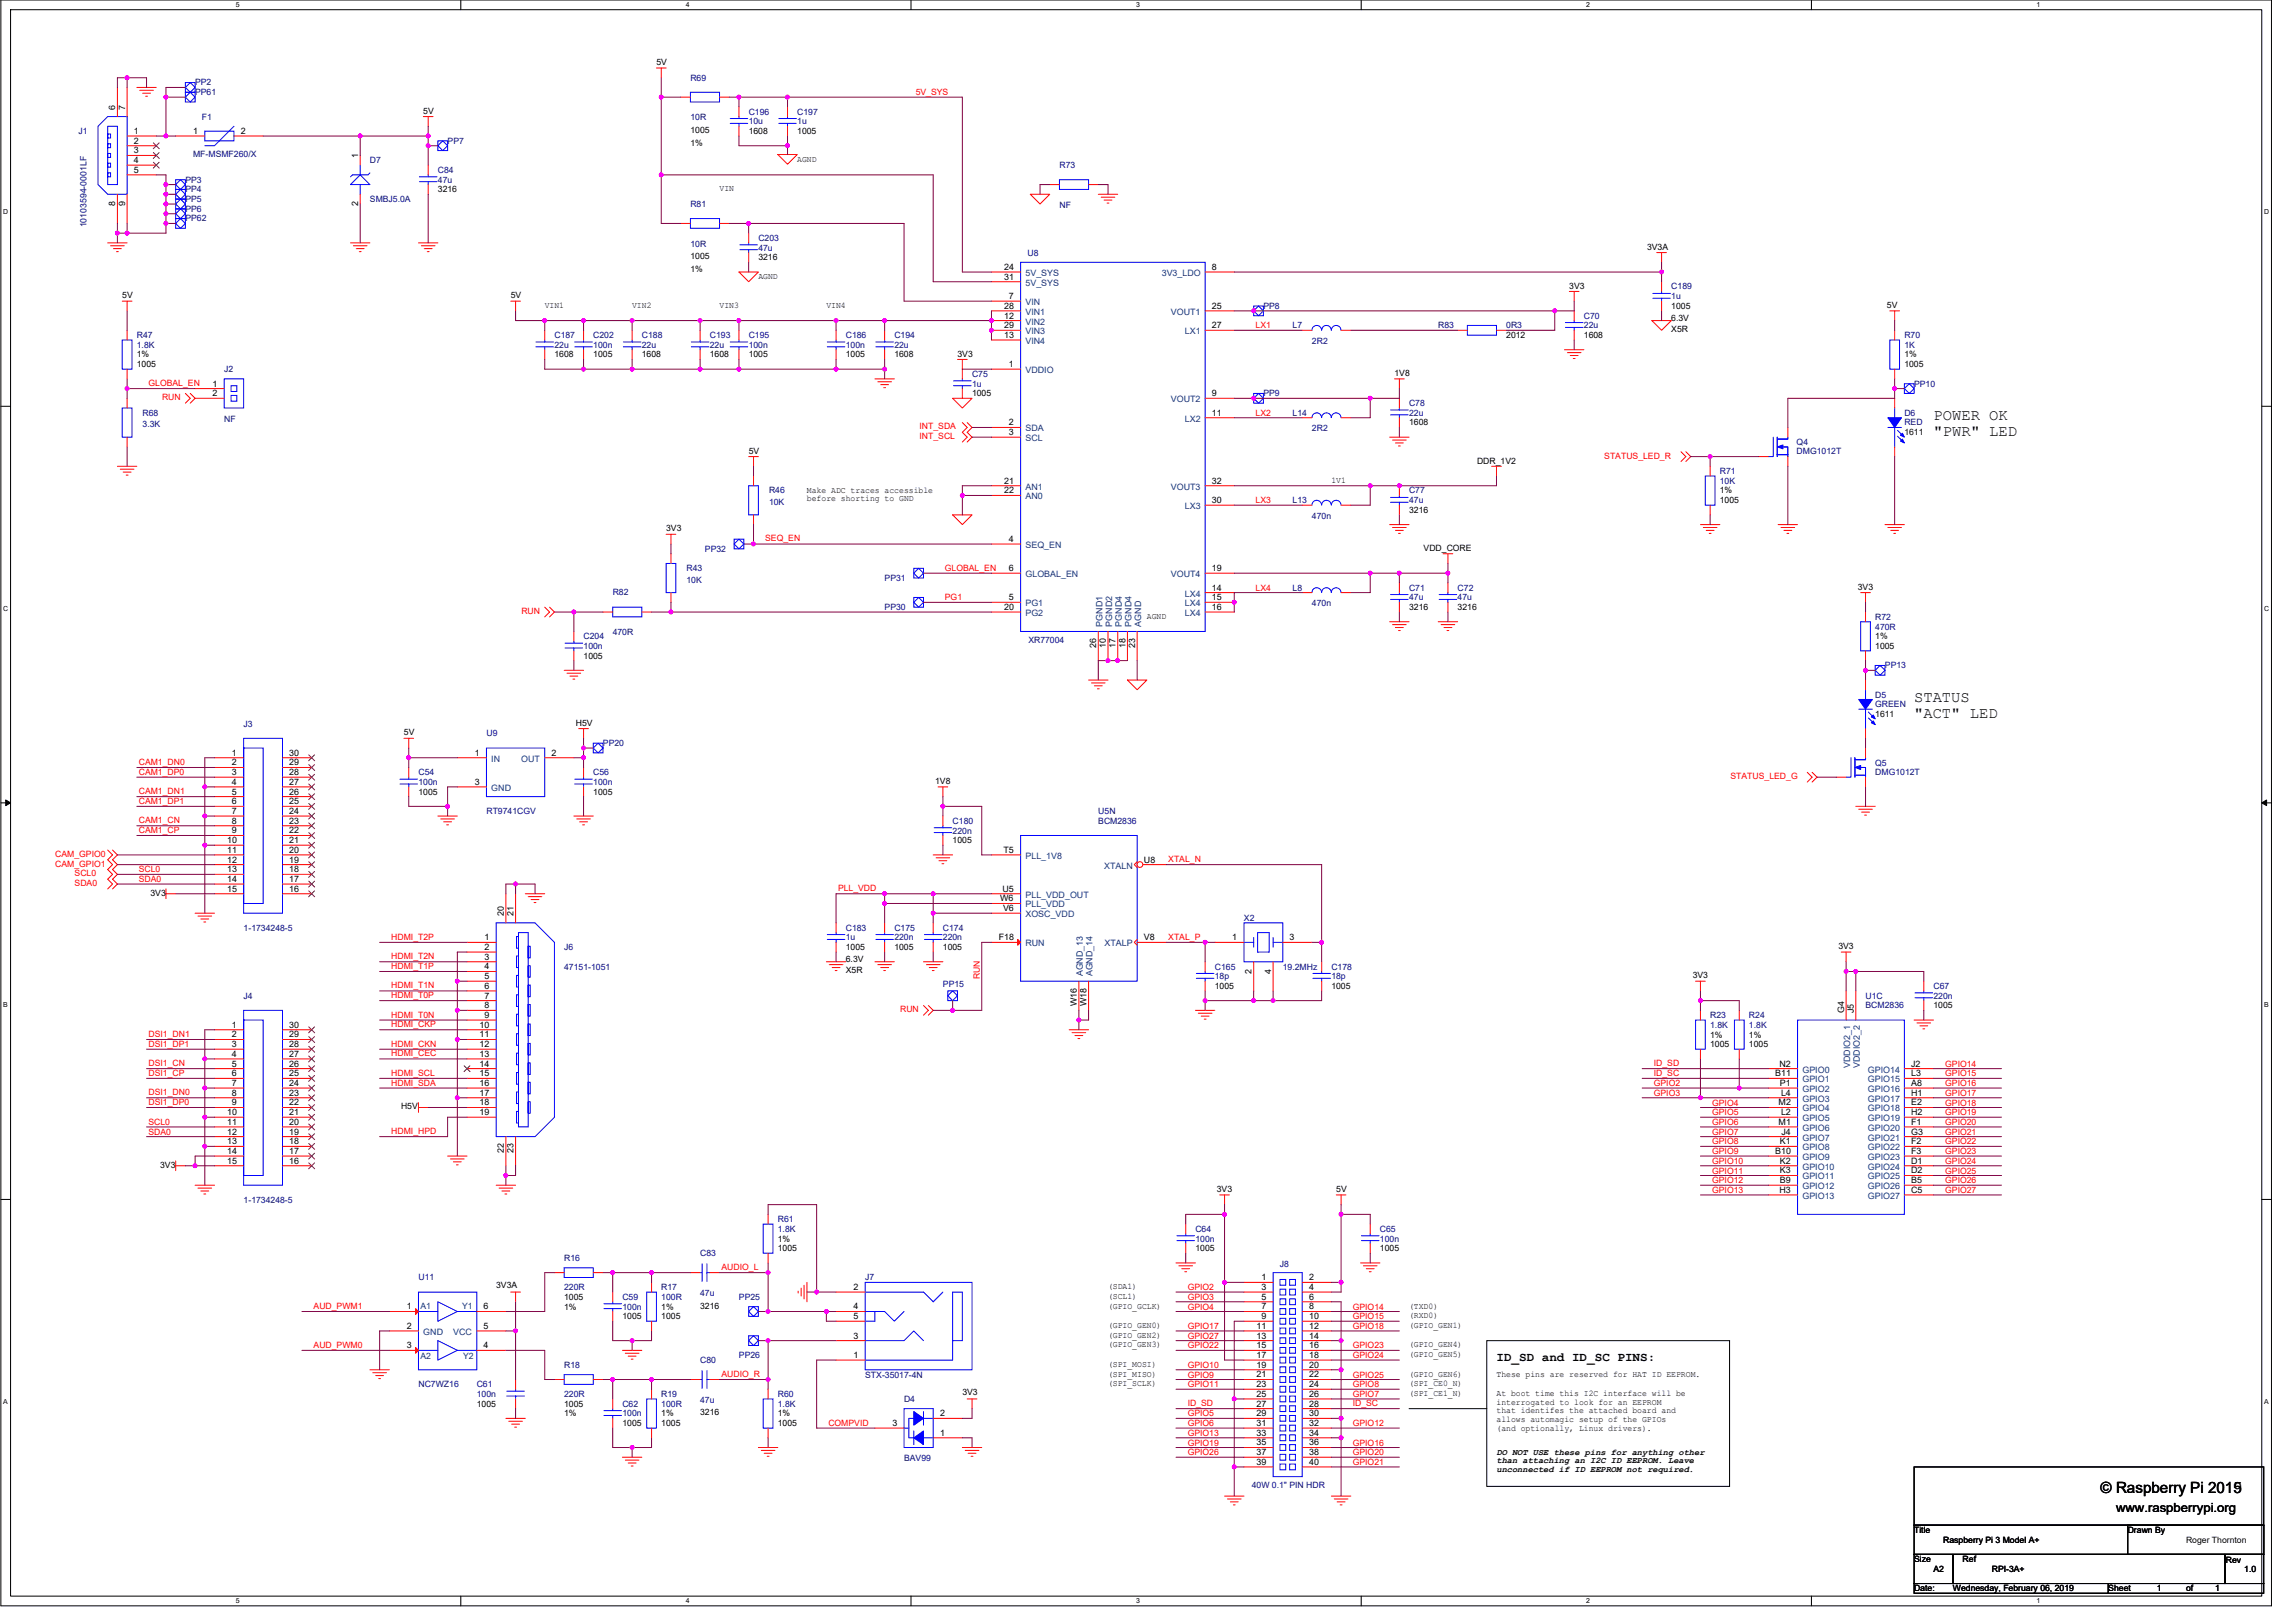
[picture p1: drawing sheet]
<svg xmlns="http://www.w3.org/2000/svg" width="420mm" height="297mm" viewBox="0 0 420 297" stroke-linecap="round" stroke-linejoin="round" font-family="sans-serif">
<defs><g id="words">
<g font-size="2.8">
<text x="354" y="76.9">POWER OK</text>
<text x="354" y="79.8">&quot;PWR&quot; LED</text>
<text x="350.4" y="128.5">STATUS</text>
<text x="350.4" y="131.3">&quot;ACT&quot; LED</text>
<text x="384.6" y="273.2">© Raspberry Pi 2015</text>
<text x="384.6" y="273.2">© Raspberry Pi 2019</text>
</g>
<g font-size="2.3">
<text x="274" y="249.1">ID_SD and ID_SC PINS:</text>
<text x="387.4" y="276.8">www.raspberrypi.org</text>
</g>
<g font-size="1.6">
<text x="120.2" y="11.9">5V</text>
<text x="21.1" y="20.1" transform="rotate(-90 21.1 20.1)">6</text>
<text x="22.9" y="20.1" transform="rotate(-90 22.9 20.1)">7</text>
<text x="77.5" y="20.8">5V</text>
<text x="24.5" y="24.5">1</text>
<text x="24.5" y="26.3">2</text>
<text x="24.5" y="28.1">3</text>
<text x="24.5" y="29.8">4</text>
<text x="35.4" y="24.5">1</text>
<text x="44.1" y="24.5">2</text>
<text x="65.6" y="29" transform="rotate(-90 65.6 29)">1</text>
<text x="126.4" y="24.4">1005</text>
<text x="126.4" y="26.7">1%</text>
<text x="137.1" y="24.5">1608</text>
<text x="146" y="29.7">AGND</text>
<text x="146" y="24.5">1005</text>
<text x="24.5" y="31.6">5</text>
<text x="80.2" y="35.2">3216</text>
<text x="131.7" y="35">VIN</text>
<text x="21.1" y="37.7" transform="rotate(-90 21.1 37.7)">8</text>
<text x="22.9" y="37.7" transform="rotate(-90 22.9 37.7)">9</text>
<text x="65.6" y="37.7" transform="rotate(-90 65.6 37.7)">2</text>
<text x="126.4" y="47.5">1005</text>
<text x="138.8" y="47.6">3216</text>
<text x="301.5" y="45.7">3V3A</text>
<text x="126.4" y="49.8">1%</text>
<text x="138.8" y="51">AGND</text>
<text x="183.8" y="49.4">24</text>
<text x="183.8" y="51.2">31</text>
<text x="221.9" y="49.4">8</text>
<text x="287.3" y="52.8">3V3</text>
<text x="22.4" y="54.6">5V</text>
<text x="93.5" y="54.6">5V</text>
<text x="99.7" y="56.4">VIN1</text>
<text x="115.7" y="56.4">VIN2</text>
<text x="131.7" y="56.4">VIN3</text>
<text x="151.3" y="56.4">VIN4</text>
<text x="183.8" y="58.3">12</text>
<text x="183.8" y="56.5">28</text>
<text x="184.7" y="54.7">7</text>
<text x="221.9" y="56.5">25</text>
<text x="306" y="56.5">1005</text>
<text x="306" y="58.7">6.3V</text>
<text x="345.4" y="56.4">5V</text>
<text x="25.1" y="65.4">1%</text>
<text x="101.5" y="65.4">1608</text>
<text x="108.6" y="65.4">1005</text>
<text x="117.5" y="65.4">1608</text>
<text x="130" y="65.4">1608</text>
<text x="137.1" y="65.4">1005</text>
<text x="154.8" y="65.4">1005</text>
<text x="163.7" y="65.4">1608</text>
<text x="175.3" y="65.3">3V3</text>
<text x="183.8" y="61.8">13</text>
<text x="183.8" y="60.1">29</text>
<text x="221.9" y="60.1">27</text>
<text x="275.7" y="61.9">2012</text>
<text x="290" y="61.9">1608</text>
<text x="306" y="60.8">X5R</text>
<text x="348.6" y="65.4">1%</text>
<text x="25.1" y="67.2">1005</text>
<text x="38.9" y="70.7">1</text>
<text x="184.7" y="67.2">1</text>
<text x="255.3" y="68.8">1V8</text>
<text x="348.6" y="67.2">1005</text>
<text x="38.9" y="72.5">2</text>
<text x="178" y="72.5">1005</text>
<text x="184.7" y="77.9">2</text>
<text x="221.9" y="76.1">11</text>
<text x="221.9" y="72.5">9</text>
<text x="258" y="77.9">1608</text>
<text x="137.1" y="83">5V</text>
<text x="184.7" y="79.6">3</text>
<text x="348.6" y="79.7">1611</text>
<text x="183.8" y="88.5">21</text>
<text x="221.9" y="88.5">32</text>
<text x="243.7" y="88.4">1V1</text>
<text x="270.4" y="85">DDR_1V2</text>
<text x="147.7" y="90.1">Make ADC traces accessible</text>
<text x="147.7" y="91.7">before shorting to GND</text>
<text x="183.8" y="90.3">22</text>
<text x="221.9" y="92.1">30</text>
<text x="258" y="93.9">3216</text>
<text x="314.9" y="92.1">1005</text>
<text x="314.9" y="90.3">1%</text>
<text x="122" y="97.3">3V3</text>
<text x="184.7" y="99.2">4</text>
<text x="260.6" y="100.8">VDD_CORE</text>
<text x="184.7" y="104.5">6</text>
<text x="221.9" y="104.5">19</text>
<text x="340.1" y="107.9">3V3</text>
<text x="183.8" y="111.6">20</text>
<text x="184.7" y="109.9">5</text>
<text x="210" y="113.3">AGND</text>
<text x="221.9" y="108.1">14</text>
<text x="221.9" y="109.9">15</text>
<text x="221.9" y="111.6">16</text>
<text x="258" y="111.7">3216</text>
<text x="266.9" y="111.7">3216</text>
<text x="200.7" y="118.6" transform="rotate(-90 200.7 118.6)">26</text>
<text x="202.5" y="118.6" transform="rotate(-90 202.5 118.6)">10</text>
<text x="204.2" y="118.6" transform="rotate(-90 204.2 118.6)">17</text>
<text x="206" y="118.6" transform="rotate(-90 206 118.6)">18</text>
<text x="207.8" y="118.6" transform="rotate(-90 207.8 118.6)">23</text>
<text x="343.3" y="118.8">1005</text>
<text x="343.3" y="117">1%</text>
<text x="106.8" y="120.5">1005</text>
<text x="343.3" y="131.2">1611</text>
<text x="73.9" y="134.6">5V</text>
<text x="105.4" y="132.8">H5V</text>
<text x="42.5" y="138.3">1</text>
<text x="42.5" y="140.1">2</text>
<text x="42.5" y="141.9">3</text>
<text x="42.5" y="143.6">4</text>
<text x="53" y="138.3">30</text>
<text x="53" y="140.1">29</text>
<text x="53" y="141.9">28</text>
<text x="53" y="143.6">27</text>
<text x="86.9" y="143.6">3</text>
<text x="86.9" y="138.3">1</text>
<text x="101" y="138.3">2</text>
<text x="171.2" y="143.5">1V8</text>
<text x="42.5" y="145.4">5</text>
<text x="42.5" y="147.2">6</text>
<text x="42.5" y="149">7</text>
<text x="53" y="145.4">26</text>
<text x="53" y="147.2">25</text>
<text x="53" y="149">24</text>
<text x="76.6" y="145.4">1005</text>
<text x="108.6" y="145.4">1005</text>
<text x="41.6" y="154.3">10</text>
<text x="42.5" y="150.7">8</text>
<text x="42.5" y="152.5">9</text>
<text x="53" y="150.7">23</text>
<text x="53" y="152.5">22</text>
<text x="53" y="154.3">21</text>
<text x="174.4" y="154.3">1005</text>
<text x="41.6" y="156.1">11</text>
<text x="41.6" y="157.9">12</text>
<text x="41.6" y="159.6">13</text>
<text x="41.6" y="161.4">14</text>
<text x="53" y="156.1">20</text>
<text x="53" y="157.9">19</text>
<text x="53" y="159.6">18</text>
<text x="53" y="161.4">17</text>
<text x="183.7" y="156.1">T5</text>
<text x="209.4" y="157.9">U8</text>
<text x="27.5" y="163.9">3V3</text>
<text x="41.6" y="163.2">15</text>
<text x="53" y="163.2">16</text>
<text x="92.2" y="167.7" transform="rotate(-90 92.2 167.7)">20</text>
<text x="94" y="167.7" transform="rotate(-90 94 167.7)">21</text>
<text x="183.1" y="165">W6</text>
<text x="183.5" y="163.2">U5</text>
<text x="183.6" y="166.8">V6</text>
<text x="88.7" y="172.1">1</text>
<text x="88.7" y="173.9">2</text>
<text x="154.8" y="173.9">1005</text>
<text x="163.7" y="173.9">1005</text>
<text x="172.6" y="173.9">1005</text>
<text x="182.8" y="172.1">F18</text>
<text x="209.4" y="172.1">V8</text>
<text x="225.6" y="172.1">1</text>
<text x="236.1" y="172.1">3</text>
<text x="336.6" y="173.7">3V3</text>
<text x="88.7" y="175.6">3</text>
<text x="88.7" y="177.4">4</text>
<text x="88.7" y="179.2">5</text>
<text x="154.8" y="176">6.3V</text>
<text x="154.8" y="178.2">X5R</text>
<text x="229.1" y="178.2" transform="rotate(-90 229.1 178.2)">2</text>
<text x="232.7" y="178.2" transform="rotate(-90 232.7 178.2)">4</text>
<text x="309.9" y="179">3V3</text>
<text x="88.7" y="181">6</text>
<text x="88.7" y="182.8">7</text>
<text x="88.7" y="184.5">8</text>
<text x="197.1" y="184.2" transform="rotate(-90 197.1 184.2)">W16</text>
<text x="198.9" y="184.2" transform="rotate(-90 198.9 184.2)">W18</text>
<text x="222.4" y="181">1005</text>
<text x="243.7" y="181">1005</text>
<text x="337.6" y="185.4" transform="rotate(-90 337.6 185.4)">G4</text>
<text x="339.4" y="185.4" transform="rotate(-90 339.4 185.4)">J5</text>
<text x="354" y="184.6">1005</text>
<text x="42.5" y="188.1">1</text>
<text x="42.5" y="189.9">2</text>
<text x="42.5" y="191.6">3</text>
<text x="53" y="188.1">30</text>
<text x="53" y="189.9">29</text>
<text x="53" y="191.6">28</text>
<text x="87.8" y="188.1">10</text>
<text x="87.8" y="189.9">11</text>
<text x="87.8" y="191.6">12</text>
<text x="88.7" y="186.3">9</text>
<text x="313.1" y="191.7">1005</text>
<text x="313.1" y="189.9">1%</text>
<text x="320.2" y="191.7">1005</text>
<text x="320.2" y="189.9">1%</text>
<text x="42.5" y="193.4">4</text>
<text x="42.5" y="195.2">5</text>
<text x="42.5" y="197">6</text>
<text x="53" y="193.4">27</text>
<text x="53" y="195.2">26</text>
<text x="53" y="197">25</text>
<text x="87.8" y="193.4">13</text>
<text x="87.8" y="195.2">14</text>
<text x="87.8" y="197">15</text>
<text x="325" y="197">B11</text>
<text x="325.8" y="195.2">N2</text>
<text x="349.9" y="195.2">J2</text>
<text x="349.9" y="197">L3</text>
<text x="42.5" y="198.8">7</text>
<text x="42.5" y="200.5">8</text>
<text x="42.5" y="202.3">9</text>
<text x="53" y="198.8">24</text>
<text x="53" y="200.5">23</text>
<text x="53" y="202.3">22</text>
<text x="73.4" y="203.1">H5V</text>
<text x="87.8" y="198.8">16</text>
<text x="87.8" y="200.5">17</text>
<text x="87.8" y="202.3">18</text>
<text x="325.6" y="202.3">M2</text>
<text x="325.9" y="198.8">P1</text>
<text x="326.1" y="200.5">L4</text>
<text x="349.9" y="198.8">A8</text>
<text x="349.9" y="200.5">H1</text>
<text x="349.9" y="202.3">E2</text>
<text x="41.6" y="204.1">10</text>
<text x="41.6" y="205.9">11</text>
<text x="41.6" y="207.6">12</text>
<text x="41.6" y="209.4">13</text>
<text x="53" y="204.1">21</text>
<text x="53" y="205.9">20</text>
<text x="53" y="207.6">19</text>
<text x="53" y="209.4">18</text>
<text x="87.8" y="204.1">19</text>
<text x="325.6" y="205.9">M1</text>
<text x="325.9" y="209.4">K1</text>
<text x="326.1" y="204.1">L2</text>
<text x="326.1" y="207.6">J4</text>
<text x="349.9" y="204.1">H2</text>
<text x="349.9" y="205.9">F1</text>
<text x="349.9" y="207.6">G3</text>
<text x="349.9" y="209.4">F2</text>
<text x="29.3" y="213.7">3V3</text>
<text x="41.6" y="211.2">14</text>
<text x="41.6" y="213">15</text>
<text x="53" y="211.2">17</text>
<text x="53" y="213">16</text>
<text x="92.2" y="211.1" transform="rotate(-90 92.2 211.1)">22</text>
<text x="94" y="211.1" transform="rotate(-90 94 211.1)">23</text>
<text x="325" y="211.2">B10</text>
<text x="325.9" y="213">K2</text>
<text x="325.9" y="214.8">K3</text>
<text x="349.9" y="211.2">F3</text>
<text x="349.9" y="213">D1</text>
<text x="349.9" y="214.8">D2</text>
<text x="222.8" y="218.2">3V3</text>
<text x="244.6" y="218.2">5V</text>
<text x="325.8" y="218.3">H3</text>
<text x="325.9" y="216.5">B9</text>
<text x="349.9" y="216.5">B5</text>
<text x="349.9" y="218.3">C5</text>
<text x="142.4" y="227.2">1%</text>
<text x="142.4" y="229">1005</text>
<text x="218.9" y="229">1005</text>
<text x="252.6" y="229">1005</text>
<text x="74.5" y="239.6">1</text>
<text x="88.5" y="239.6">6</text>
<text x="90.8" y="235.8">3V3A</text>
<text x="103.3" y="237.9">1005</text>
<text x="103.3" y="239.7">1%</text>
<text x="121.1" y="239.7">1%</text>
<text x="128.2" y="239.5">3216</text>
<text x="156.3" y="239.6">4</text>
<text x="156.3" y="236.1">2</text>
<text x="202.9" y="235.9">(SDA1)</text>
<text x="202.9" y="239.5">(GPIO_GCLK)</text>
<text x="202.9" y="237.7">(SCL1)</text>
<text x="230.9" y="234.3">1</text>
<text x="230.9" y="236.1">3</text>
<text x="230.9" y="237.9">5</text>
<text x="230.9" y="239.6">7</text>
<text x="239.7" y="234.3">2</text>
<text x="239.7" y="236.1">4</text>
<text x="239.7" y="237.9">6</text>
<text x="239.7" y="239.6">8</text>
<text x="258" y="239.5">(TXD0)</text>
<text x="74.5" y="243.2">2</text>
<text x="88.5" y="243.2">5</text>
<text x="114" y="241.4">1005</text>
<text x="121.1" y="241.4">1005</text>
<text x="156.3" y="245">3</text>
<text x="156.3" y="241.4">5</text>
<text x="202.8" y="244.8">(GPIO_GEN2)</text>
<text x="202.9" y="243.1">(GPIO_GEN0)</text>
<text x="230" y="243.2">11</text>
<text x="230" y="245">13</text>
<text x="230.9" y="241.4">9</text>
<text x="239.7" y="241.4">10</text>
<text x="239.7" y="243.2">12</text>
<text x="239.7" y="245">14</text>
<text x="258" y="241.3">(RXD0)</text>
<text x="258" y="243.1">(GPIO_GEN1)</text>
<text x="74.5" y="246.8">3</text>
<text x="88.5" y="246.8">4</text>
<text x="156.3" y="248.5">1</text>
<text x="202.8" y="246.6">(GPIO_GEN3)</text>
<text x="202.9" y="251.9">(SPI_MISO)</text>
<text x="202.9" y="250.2">(SPI_MOSI)</text>
<text x="230" y="246.8">15</text>
<text x="230" y="248.5">17</text>
<text x="230" y="250.3">19</text>
<text x="239.7" y="246.8">16</text>
<text x="239.7" y="248.5">18</text>
<text x="239.7" y="250.3">20</text>
<text x="258" y="248.4">(GPIO_GEN5)</text>
<text x="258" y="246.6">(GPIO_GEN4)</text>
<text x="258" y="251.9">(GPIO_GEN6)</text>
<text x="274" y="251.9">These pins are reserved for HAT ID EEPROM.</text>
<text x="87.3" y="257.5">1005</text>
<text x="103.3" y="257.5">1005</text>
<text x="176.2" y="255.3">3V3</text>
<text x="202.8" y="253.7">(SPI_SCLK)</text>
<text x="230" y="252.1">21</text>
<text x="230" y="253.9">23</text>
<text x="230" y="255.7">25</text>
<text x="230" y="257.4">27</text>
<text x="239.7" y="252.1">22</text>
<text x="239.7" y="253.9">24</text>
<text x="239.7" y="255.7">26</text>
<text x="239.7" y="257.4">28</text>
<text x="258" y="253.7">(SPI_CE0_N)</text>
<text x="258" y="255.5">(SPI_CE1_N)</text>
<text x="274" y="255.5">At boot time this I2C interface will be</text>
<text x="274" y="257.1">interrogated to look for an EEPROM</text>
<text x="103.3" y="259.2">1%</text>
<text x="114" y="261">1005</text>
<text x="121.1" y="261">1005</text>
<text x="121.1" y="259.2">1%</text>
<text x="128.2" y="259.1">3216</text>
<text x="142.4" y="261">1005</text>
<text x="142.4" y="259.2">1%</text>
<text x="163.4" y="261">3</text>
<text x="172.1" y="262.8">1</text>
<text x="172.1" y="259.2">2</text>
<text x="230" y="259.2">29</text>
<text x="230" y="261">31</text>
<text x="230" y="262.8">33</text>
<text x="239.7" y="259.2">30</text>
<text x="239.7" y="261">32</text>
<text x="239.7" y="262.8">34</text>
<text x="274" y="258.7">that identifes the attached board and</text>
<text x="274" y="260.3">allows automagic setup of the GPIOs</text>
<text x="274" y="261.9">(and optionally, Linux drivers).</text>
<text x="230" y="264.5">35</text>
<text x="230" y="266.3">37</text>
<text x="230" y="268.1">39</text>
<text x="239.7" y="264.5">36</text>
<text x="239.7" y="266.3">38</text>
<text x="239.7" y="268.1">40</text>
<text x="274" y="266.3">DO NOT USE these pins for anything other</text>
<text x="274" y="267.8">than attaching an I2C ID EEPROM. Leave</text>
<text x="274" y="269.4">unconnected if ID EEPROM not required.</text>
<text x="350.4" y="280.6">Title</text>
<text x="389.5" y="280.6">Drawn By</text>
<text x="350.4" y="285.9">Size</text>
<text x="354" y="287.7">A2</text>
<text x="355.8" y="282.3">Raspberry Pi 3 Model A+</text>
<text x="359.3" y="285.9">Ref</text>
<text x="364.6" y="287.7">RPI-3A+</text>
<text x="400.2" y="282.3">Roger Thornton</text>
<text x="407.5" y="286.1">Rev</text>
<text x="410.9" y="287.7">1.0</text>
<text x="350.4" y="291.2">Date:</text>
<text x="357.5" y="291.2">Wednesday, February 06, 2019</text>
<text x="386" y="291.2">Sheet</text>
<text x="394.9" y="291.2">1</text>
<text x="400.2" y="291.2">of</text>
<text x="405.5" y="291.2">1</text>
</g>
<g font-size="1.6" fill="#000080">
<text x="35.7" y="15.6">PP2</text>
<text x="35.7" y="17.4">PP61</text>
<text x="126.4" y="14.8">R69</text>
<text x="37" y="22">F1</text>
<text x="126.4" y="22">10R</text>
<text x="137.1" y="21">C196</text>
<text x="137.1" y="22.8">10u</text>
<text x="146" y="21">C197</text>
<text x="146" y="22.8">1u</text>
<text x="14.4" y="24.5">J1</text>
<text x="35.4" y="28.8">MF-MSMF260/X</text>
<text x="67.7" y="29.9">D7</text>
<text x="81.9" y="26.3">PP7</text>
<text x="33.9" y="35.2">PP4</text>
<text x="33.9" y="33.4">PP3</text>
<text x="80.2" y="31.6">C84</text>
<text x="80.2" y="33.4">47u</text>
<text x="194" y="30.8">R73</text>
<text x="15.9" y="41.6" transform="rotate(-90 15.9 41.6)">10103594-0001LF</text>
<text x="33.9" y="38.8">PP6</text>
<text x="33.9" y="37">PP5</text>
<text x="33.9" y="40.5">PP62</text>
<text x="67.7" y="37">SMBJ5.0A</text>
<text x="126.4" y="37.9">R81</text>
<text x="194" y="38">NF</text>
<text x="126.4" y="45.1">10R</text>
<text x="138.8" y="44.1">C203</text>
<text x="138.8" y="45.9">47u</text>
<text x="188.1" y="46.9">U8</text>
<text x="306" y="53">C189</text>
<text x="231.3" y="56.5">PP8</text>
<text x="290" y="58.3">C70</text>
<text x="306" y="54.8">1u</text>
<text x="25.1" y="61.9">R47</text>
<text x="25.1" y="63.6">1.8K</text>
<text x="101.5" y="61.9">C187</text>
<text x="101.5" y="63.6">22u</text>
<text x="108.6" y="61.9">C202</text>
<text x="108.6" y="63.6">100n</text>
<text x="117.5" y="61.9">C188</text>
<text x="117.5" y="63.6">22u</text>
<text x="130" y="61.9">C193</text>
<text x="130" y="63.6">22u</text>
<text x="137.1" y="61.9">C195</text>
<text x="137.1" y="63.6">100n</text>
<text x="154.8" y="61.9">C186</text>
<text x="154.8" y="63.6">100n</text>
<text x="163.7" y="61.9">C194</text>
<text x="163.7" y="63.6">22u</text>
<text x="236.6" y="60.1">L7</text>
<text x="240.2" y="62.9">2R2</text>
<text x="263.3" y="60.1">R83</text>
<text x="275.7" y="60.1">0R3</text>
<text x="290" y="60.1">22u</text>
<text x="348.6" y="61.9">R70</text>
<text x="348.6" y="63.6">1K</text>
<text x="41.1" y="68.1">J2</text>
<text x="178" y="69">C75</text>
<text x="178" y="70.8">1u</text>
<text x="350.4" y="70.8">PP10</text>
<text x="26.1" y="76.1">R68</text>
<text x="41.1" y="77.2">NF</text>
<text x="231.3" y="72.5">PP9</text>
<text x="236.6" y="76.1">L14</text>
<text x="258" y="74.3">C78</text>
<text x="258" y="76.1">22u</text>
<text x="348.6" y="76.1">D6</text>
<text x="348.6" y="77.9">RED</text>
<text x="26.1" y="78.2">3.3K</text>
<text x="240.2" y="78.9">2R2</text>
<text x="328.9" y="81.4">Q4</text>
<text x="328.9" y="83">DMG1012T</text>
<text x="314.9" y="86.8">R71</text>
<text x="314.9" y="88.5">10K</text>
<text x="140.8" y="90.3">R46</text>
<text x="140.8" y="92.5">10K</text>
<text x="236.6" y="92.1">L13</text>
<text x="240.2" y="94.9">470n</text>
<text x="258" y="90.3">C77</text>
<text x="258" y="92.1">47u</text>
<text x="129.1" y="101">PP32</text>
<text x="125.7" y="104.5">R43</text>
<text x="125.7" y="106.7">10K</text>
<text x="162" y="106.3">PP31</text>
<text x="112.2" y="109">R82</text>
<text x="162" y="111.7">PP30</text>
<text x="236.6" y="108.1">L8</text>
<text x="240.2" y="110.9">470n</text>
<text x="258" y="108.1">C71</text>
<text x="258" y="109.9">47u</text>
<text x="266.9" y="108.1">C72</text>
<text x="266.9" y="109.9">47u</text>
<text x="343.3" y="113.4">R72</text>
<text x="106.8" y="117">C204</text>
<text x="106.8" y="118.8">100n</text>
<text x="112.2" y="116.3">470R</text>
<text x="188.3" y="117.7">XR77004</text>
<text x="343.3" y="115.2">470R</text>
<text x="345.1" y="122.3">PP13</text>
<text x="343.3" y="127.7">D5</text>
<text x="343.3" y="129.4">GREEN</text>
<text x="44.6" y="133">J3</text>
<text x="89.1" y="134.8">U9</text>
<text x="110.4" y="136.5">PP20</text>
<text x="76.6" y="141.9">C54</text>
<text x="76.6" y="143.7">100n</text>
<text x="108.6" y="141.9">C56</text>
<text x="108.6" y="143.7">100n</text>
<text x="343.3" y="140.1">Q5</text>
<text x="343.3" y="141.9">DMG1012T</text>
<text x="89.1" y="149">RT9741CGV</text>
<text x="201.1" y="149">U5N</text>
<text x="174.4" y="150.8">C180</text>
<text x="174.4" y="152.5">220n</text>
<text x="201.1" y="150.8">BCM2836</text>
<text x="44.6" y="170.3">1-1734248-5</text>
<text x="103.3" y="173.9">J6</text>
<text x="154.8" y="170.3">C183</text>
<text x="154.8" y="172.1">1u</text>
<text x="163.7" y="170.3">C175</text>
<text x="163.7" y="172.1">220n</text>
<text x="172.6" y="170.3">C174</text>
<text x="172.6" y="172.1">220n</text>
<text x="227.7" y="168.6">X2</text>
<text x="103.3" y="177.4">47151-1051</text>
<text x="222.4" y="177.4">C165</text>
<text x="222.4" y="179.2">18p</text>
<text x="234.9" y="177.4">19.2MHz</text>
<text x="243.7" y="177.4">C178</text>
<text x="243.7" y="179.2">18p</text>
<text x="44.6" y="182.8">J4</text>
<text x="172.6" y="180.6">PP15</text>
<text x="341.5" y="184.6">BCM2836</text>
<text x="341.5" y="182.8">U1C</text>
<text x="354" y="181">C67</text>
<text x="354" y="182.8">220n</text>
<text x="313.1" y="186.3">R23</text>
<text x="313.1" y="188.1">1.8K</text>
<text x="320.2" y="186.3">R24</text>
<text x="320.2" y="188.1">1.8K</text>
<text x="44.6" y="220.1">1-1734248-5</text>
<text x="142.4" y="223.7">R61</text>
<text x="142.4" y="225.4">1.8K</text>
<text x="218.9" y="225.4">C64</text>
<text x="218.9" y="227.2">100n</text>
<text x="252.6" y="225.4">C65</text>
<text x="252.6" y="227.2">100n</text>
<text x="103.3" y="230.8">R16</text>
<text x="128.2" y="229.9">C83</text>
<text x="234.3" y="231.8">J8</text>
<text x="76.6" y="234.3">U11</text>
<text x="103.3" y="236.1">220R</text>
<text x="114" y="237.9">C59</text>
<text x="114" y="239.7">100n</text>
<text x="121.1" y="236.1">R17</text>
<text x="121.1" y="237.9">100R</text>
<text x="128.2" y="237.2">47u</text>
<text x="135.3" y="237.9">PP25</text>
<text x="158.4" y="234.3">J7</text>
<text x="103.3" y="250.3">R18</text>
<text x="128.2" y="249.4">C80</text>
<text x="135.3" y="248.6">PP26</text>
<text x="76.6" y="253.9">NC7WZ16</text>
<text x="87.3" y="253.9">C61</text>
<text x="87.3" y="255.7">100n</text>
<text x="103.3" y="255.7">220R</text>
<text x="114" y="257.5">C62</text>
<text x="121.1" y="255.7">R19</text>
<text x="121.1" y="257.5">100R</text>
<text x="128.2" y="256.7">47u</text>
<text x="142.4" y="255.7">R60</text>
<text x="142.4" y="257.5">1.8K</text>
<text x="158.4" y="252.1">STX-35017-4N</text>
<text x="165.5" y="256.6">D4</text>
<text x="114" y="259.2">100n</text>
<text x="165.5" y="267.4">BAV99</text>
<text x="229.2" y="272.4">40W 0.1&quot; PIN HDR</text>
</g>
<g font-size="1.6" fill="#f00">
<text x="167.6" y="17.3">5V_SYS</text>
<text x="229.9" y="60.1">LX1</text>
<text x="27.2" y="70.7">GLOBAL_EN</text>
<text x="29.7" y="73.3">RUN</text>
<text x="229.9" y="76.1">LX2</text>
<text x="168.3" y="78.6">INT_SDA</text>
<text x="168.3" y="80.4">INT_SCL</text>
<text x="293.7" y="83.9">STATUS_LED_R</text>
<text x="229.9" y="92.1">LX3</text>
<text x="140.1" y="99.1">SEQ_EN</text>
<text x="173" y="104.4">GLOBAL_EN</text>
<text x="95.5" y="112.4">RUN</text>
<text x="173" y="109.9">PG1</text>
<text x="229.9" y="108.1">LX4</text>
<text x="25.4" y="140">CAM1_DN0</text>
<text x="25.4" y="141.8">CAM1_DP0</text>
<text x="316.8" y="142.6">STATUS_LED_G</text>
<text x="25.4" y="145.3">CAM1_DN1</text>
<text x="25.4" y="147.1">CAM1_DP1</text>
<text x="25.4" y="150.7">CAM1_CN</text>
<text x="25.4" y="152.4">CAM1_CP</text>
<text x="10.1" y="156.8">CAM_GPIO0</text>
<text x="10.1" y="158.6">CAM_GPIO1</text>
<text x="13.7" y="160.4">SCL0</text>
<text x="25.4" y="159.7">SCL0</text>
<text x="25.4" y="161.4">SDA0</text>
<text x="213.9" y="157.8">XTAL_N</text>
<text x="13.7" y="162.2">SDA0</text>
<text x="153.4" y="163.1">PLL_VDD</text>
<text x="71.6" y="172">HDMI_T2P</text>
<text x="213.9" y="172">XTAL_P</text>
<text x="71.6" y="175.6">HDMI_T2N</text>
<text x="71.6" y="177.3">HDMI_T1P</text>
<text x="179.4" y="179.2" transform="rotate(-90 179.4 179.2)">RUN</text>
<text x="71.6" y="180.9">HDMI_T1N</text>
<text x="71.6" y="182.7">HDMI_T0P</text>
<text x="164.8" y="185.3">RUN</text>
<text x="27.2" y="189.8">DSI1_DN1</text>
<text x="27.2" y="191.6">DSI1_DP1</text>
<text x="71.6" y="186.2">HDMI_T0N</text>
<text x="71.6" y="188">HDMI_CKP</text>
<text x="71.6" y="191.6">HDMI_CKN</text>
<text x="27.2" y="195.1">DSI1_CN</text>
<text x="27.2" y="196.9">DSI1_CP</text>
<text x="71.6" y="193.3">HDMI_CEC</text>
<text x="71.6" y="196.9">HDMI_SCL</text>
<text x="302.8" y="195.1">ID_SD</text>
<text x="302.8" y="196.9">ID_SC</text>
<text x="356.1" y="195.2">GPIO14</text>
<text x="356.1" y="197">GPIO15</text>
<text x="27.2" y="200.4">DSI1_DN0</text>
<text x="27.2" y="202.2">DSI1_DP0</text>
<text x="71.6" y="198.7">HDMI_SDA</text>
<text x="302.8" y="198.8">GPIO2</text>
<text x="302.8" y="200.6">GPIO3</text>
<text x="313.4" y="202.3">GPIO4</text>
<text x="356.1" y="198.8">GPIO16</text>
<text x="356.1" y="200.6">GPIO17</text>
<text x="356.1" y="202.3">GPIO18</text>
<text x="27.2" y="205.9">SCL0</text>
<text x="27.2" y="207.7">SDA0</text>
<text x="71.6" y="207.6">HDMI_HPD</text>
<text x="313.4" y="204.1">GPIO5</text>
<text x="313.4" y="205.9">GPIO6</text>
<text x="313.4" y="207.7">GPIO7</text>
<text x="313.4" y="209.4">GPIO8</text>
<text x="356.1" y="204.1">GPIO19</text>
<text x="356.1" y="205.9">GPIO20</text>
<text x="356.1" y="207.7">GPIO21</text>
<text x="356.1" y="209.4">GPIO22</text>
<text x="313.4" y="211.2">GPIO9</text>
<text x="313.4" y="213">GPIO10</text>
<text x="313.4" y="214.8">GPIO11</text>
<text x="356.1" y="211.2">GPIO23</text>
<text x="356.1" y="213">GPIO24</text>
<text x="356.1" y="214.8">GPIO25</text>
<text x="313.4" y="216.6">GPIO12</text>
<text x="313.4" y="218.3">GPIO13</text>
<text x="356.1" y="216.6">GPIO26</text>
<text x="356.1" y="218.3">GPIO27</text>
<text x="132.1" y="232.5">AUDIO_L</text>
<text x="57.4" y="239.6">AUD_PWM1</text>
<text x="217.4" y="236.1">GPIO2</text>
<text x="217.4" y="237.9">GPIO3</text>
<text x="217.4" y="239.7">GPIO4</text>
<text x="247.7" y="239.7">GPIO14</text>
<text x="217.4" y="243.2">GPIO17</text>
<text x="217.4" y="245">GPIO27</text>
<text x="247.7" y="241.4">GPIO15</text>
<text x="247.7" y="243.2">GPIO18</text>
<text x="57.4" y="246.7">AUD_PWM0</text>
<text x="217.4" y="246.8">GPIO22</text>
<text x="217.4" y="250.3">GPIO10</text>
<text x="247.7" y="246.8">GPIO23</text>
<text x="247.7" y="248.6">GPIO24</text>
<text x="132.1" y="252">AUDIO_R</text>
<text x="217.4" y="252.1">GPIO9</text>
<text x="217.4" y="253.9">GPIO11</text>
<text x="217.4" y="257.3">ID_SD</text>
<text x="247.7" y="252.1">GPIO25</text>
<text x="247.7" y="253.9">GPIO8</text>
<text x="247.7" y="255.7">GPIO7</text>
<text x="247.7" y="257.3">ID_SC</text>
<text x="151.6" y="261">COMPVID</text>
<text x="217.4" y="259.2">GPIO5</text>
<text x="217.4" y="261">GPIO6</text>
<text x="217.4" y="262.8">GPIO13</text>
<text x="247.7" y="261">GPIO12</text>
<text x="217.4" y="264.6">GPIO19</text>
<text x="217.4" y="266.3">GPIO26</text>
<text x="247.7" y="264.6">GPIO16</text>
<text x="247.7" y="266.3">GPIO20</text>
<text x="247.7" y="268.1">GPIO21</text>
</g>
<g font-size="1.6" fill="#004080">
<text x="187.7" y="50.5">5V_SYS</text>
<text x="187.7" y="52.3">5V_SYS</text>
<text x="212.7" y="50.5">3V3_LDO</text>
<text x="187.7" y="55.8">VIN</text>
<text x="187.7" y="59.4">VIN2</text>
<text x="187.7" y="57.6">VIN1</text>
<text x="214.4" y="57.6">VOUT1</text>
<text x="187.7" y="62.9">VIN4</text>
<text x="187.7" y="61.2">VIN3</text>
<text x="216.9" y="61.2">LX1</text>
<text x="187.7" y="68.3">VDDIO</text>
<text x="214.4" y="73.6">VOUT2</text>
<text x="216.9" y="77.2">LX2</text>
<text x="187.7" y="79">SDA</text>
<text x="187.7" y="80.7">SCL</text>
<text x="187.7" y="89.6">AN1</text>
<text x="214.4" y="89.6">VOUT3</text>
<text x="187.7" y="91.4">AN0</text>
<text x="216.9" y="93.2">LX3</text>
<text x="187.7" y="100.3">SEQ_EN</text>
<text x="187.7" y="105.6">GLOBAL_EN</text>
<text x="214.4" y="105.6">VOUT4</text>
<text x="187.7" y="111">PG1</text>
<text x="187.7" y="112.7">PG2</text>
<text x="216.9" y="109.2">LX4</text>
<text x="216.9" y="111">LX4</text>
<text x="216.9" y="112.7">LX4</text>
<text x="201.8" y="114.7" transform="rotate(-90 201.8 114.7)">PGND1</text>
<text x="203.6" y="114.7" transform="rotate(-90 203.6 114.7)">PGND2</text>
<text x="205.4" y="114.7" transform="rotate(-90 205.4 114.7)">PGND4</text>
<text x="207.1" y="114.7" transform="rotate(-90 207.1 114.7)">PGND4</text>
<text x="208.9" y="114.7" transform="rotate(-90 208.9 114.7)">AGND</text>
<text x="89.9" y="139.4">IN</text>
<text x="95.4" y="139.4">OUT</text>
<text x="89.9" y="144.7">GND</text>
<text x="187.7" y="157.2">PLL_1V8</text>
<text x="202.1" y="159">XTALN</text>
<text x="187.7" y="164.3">PLL_VDD_OUT</text>
<text x="187.7" y="166.1">PLL_VDD</text>
<text x="187.7" y="167.9">XOSC_VDD</text>
<text x="187.7" y="173.2">RUN</text>
<text x="202.2" y="173.2">XTALP</text>
<text x="198.3" y="178.7" transform="rotate(-90 198.3 178.7)">AGND_13</text>
<text x="200" y="178.7" transform="rotate(-90 200 178.7)">AGND_14</text>
<text x="330" y="196.3">GPIO0</text>
<text x="338.7" y="195.5" transform="rotate(-90 338.7 195.5)">VDDIO2_1</text>
<text x="340.5" y="195.5" transform="rotate(-90 340.5 195.5)">VDDIO2_2</text>
<text x="342" y="196.3">GPIO14</text>
<text x="330" y="198.1">GPIO1</text>
<text x="330" y="199.9">GPIO2</text>
<text x="330" y="201.6">GPIO3</text>
<text x="330" y="203.4">GPIO4</text>
<text x="342" y="198.1">GPIO15</text>
<text x="342" y="199.9">GPIO16</text>
<text x="342" y="201.6">GPIO17</text>
<text x="342" y="203.4">GPIO18</text>
<text x="330" y="205.2">GPIO5</text>
<text x="330" y="207">GPIO6</text>
<text x="330" y="208.7">GPIO7</text>
<text x="342" y="205.2">GPIO19</text>
<text x="342" y="207">GPIO20</text>
<text x="342" y="208.7">GPIO21</text>
<text x="330" y="210.5">GPIO8</text>
<text x="330" y="212.3">GPIO9</text>
<text x="330" y="214.1">GPIO10</text>
<text x="330" y="215.9">GPIO11</text>
<text x="342" y="210.5">GPIO22</text>
<text x="342" y="212.3">GPIO23</text>
<text x="342" y="214.1">GPIO24</text>
<text x="342" y="215.9">GPIO25</text>
<text x="330" y="217.6">GPIO12</text>
<text x="330" y="219.4">GPIO13</text>
<text x="342" y="217.6">GPIO26</text>
<text x="342" y="219.4">GPIO27</text>
<text x="77" y="239.5">A1</text>
<text x="84.6" y="239.5">Y1</text>
<text x="77.5" y="244.3">GND</text>
<text x="83" y="244.3">VCC</text>
<text x="77" y="248.7">A2</text>
<text x="84.8" y="248.7">Y2</text>
</g>
<g font-size="1.3">
<text x="43.1" y="1.3">5</text>
<text x="125.6" y="1.3">4</text>
<text x="208" y="1.3">3</text>
<text x="290.4" y="1.3">2</text>
<text x="372.8" y="1.3">1</text>
<text x=".6" y="39.2">D</text>
<text x="414.5" y="39.2">D</text>
<text x=".6" y="111.8">C</text>
<text x="414.5" y="111.8">C</text>
<text x=".6" y="184.4">B</text>
<text x="414.5" y="184.4">B</text>
<text x=".6" y="256.9">A</text>
<text x="414.5" y="256.9">A</text>
<text x="43.1" y="293.5">5</text>
<text x="125.6" y="293.5">4</text>
<text x="208" y="293.5">3</text>
<text x="290.4" y="293.5">2</text>
<text x="372.8" y="293.5">1</text>
</g>
</g></defs>
<path d="M.2 0h415.7v293.9h-415.7zM1.9 1.8h412.2v290.3h-412.2z" fill="none" stroke="#000" stroke-width=".18"/>
<g fill="#fff">
<path d="M43.1 .2h.7v1.4h-.7z"/>
<path d="M43.1 292.3h.7v1.4h-.7z"/>
</g>
<path d="M84.4 0v1.8M84.4 292.1v1.8" fill="none" stroke="#000" stroke-width=".18"/>
<g fill="#fff">
<path d="M125.6 .2h.7v1.4h-.7z"/>
<path d="M125.6 292.3h.7v1.4h-.7z"/>
</g>
<path d="M166.8 0v1.8M166.8 292.1v1.8" fill="none" stroke="#000" stroke-width=".18"/>
<g fill="#fff">
<path d="M208 .2h.7v1.4h-.7z"/>
<path d="M208 292.3h.7v1.4h-.7z"/>
</g>
<path d="M249.2 0v1.8M249.2 292.1v1.8" fill="none" stroke="#000" stroke-width=".18"/>
<g fill="#fff">
<path d="M290.4 .2h.7v1.4h-.7z"/>
<path d="M290.4 292.3h.7v1.4h-.7z"/>
</g>
<path d="M331.6 0v1.8M331.6 292.1v1.8" fill="none" stroke="#000" stroke-width=".18"/>
<g fill="#fff">
<path d="M372.8 .2h.7v1.4h-.7z"/>
<path d="M372.8 292.3h.7v1.4h-.7z"/>
<path d="M.6 38.1h.9v1.4h-.9z"/>
<path d="M414.5 38.1h.9v1.4h-.9z"/>
<path d="M.6 110.6h.9v1.5h-.9z"/>
<path d="M414.5 110.6h.9v1.5h-.9z"/>
</g>
<path d="M.2 74.4h1.7M414.1 74.4h1.8" fill="none" stroke="#000" stroke-width=".18"/>
<g fill="#fff">
<path d="M.6 183.2h.8v1.4h-.8z"/>
<path d="M414.5 183.2h.9v1.4h-.9z"/>
</g>
<path d="M.2 146.9h1.7M414.1 146.9h1.8" fill="none" stroke="#000" stroke-width=".18"/>
<path d="M1 146.4l.9 .5-.9 .5zM414.1 146.9l.9-.5v1z" fill="#000" stroke="#000" stroke-width=".18"/>
<g fill="#fff">
<path d="M.6 255.8h.8v1.4h-.8z"/>
<path d="M414.5 255.8h.9v1.4h-.9z"/>
</g>
<path d="M.2 219.5h1.7M414.1 219.5h1.8M258 257.8h14.2M272.2 245.4h44.4v26.6h-44.4zM350.4 268.5h64v10.6h-64zM350.4 279.1h64v5.4h-64zM389.5 279.1h24.9v5.4h-24.9zM350.4 284.5h7.1v5.3h-7.1zM350.4 289.8h35.6v1.8h-35.6zM357.5 284.5h49.8v5.3h-49.8zM386 289.8h28.4v1.8h-28.4zM407.3 284.5h7.1v5.3h-7.1z" fill="none" stroke="#000" stroke-width=".18"/>
<g fill="none" stroke="#f00" stroke-width=".18">
<path d="M25.1 16h3.5M25.6 16.5h2.5M26.1 17.1h1.4M26.7 17.6h.3M33.9 16h.1M120.2 12.4h1.8M121.1 12.4v1.8M124.6 17.8h1.8M131.7 17.8h1.8M32.2 39.1h.1M65.9 28.4v1.8M65.9 35.6v1.7"/>
<path d="M77.5 21.3h1.8M78.4 21.3v1.8M142.4 28.3h3.6l-1.8 1.8zM188.6 35.6h3.6l-1.8 1.7zM201.1 35.6h3.5M201.6 36.1h2.5M202.1 36.6h1.5M202.7 37.2h.3M19.7 44.4h3.6M20.2 45h2.5M20.8 45.5h1.4M21.3 46.1h.4"/>
<path d="M22.4 55.1h1.8M23.3 55.1v1.8M64.2 44.4h3.5M64.7 45h2.5M65.2 45.5h1.5M65.8 46.1h.3M76.6 44.4h3.6M77.1 45h2.5M77.7 45.5h1.4M78.2 46.1h.4M93.5 55.1h1.8M94.4 55.1v1.8"/>
<path d="M124.6 40.9h1.8M131.7 40.9h1.8M135.3 49.8h3.5l-1.7 1.8zM287.3 53.3h1.8M288.2 53.3v1.8M302.4 58.7h3.6l-1.8 1.8zM303.3 46.2h1.8M304.2 46.2v1.8M304.2 51.6v1.7M304.2 55.1v1.8M346 56.9h1.8M346.9 56.9v1.8"/>
<path d="M23.3 67.6v1.7M23.3 60.5v1.7M33.9 72l.9 .9-.9 .9M34.8 72l.9 .9-.9 .9M160.2 69.3h3.5M160.7 69.9h2.5M161.2 70.4h1.5M161.8 71h.3M162 60.5v1.7M162 64v1.8M174.4 72.9h3.6l-1.8 1.8zM175.3 65.8h1.8"/>
<path d="M176.2 65.8v1.8M176.2 77.3l.9 .9-.9 .9 .9 .9-.9 .9M177.1 77.3l.9 .9-.9 .9 .9 .9-.9 .9M229.5 72.9h.1M255.3 69.3h1.8M256.2 69.3v1.8M256.2 72.9v1.8M256.2 76.5v1.7M286.4 64h3.6M286.9 64.5h2.5M287.5 65.1h1.4M288 65.6h.4"/>
<path d="M21.5 85.3h3.6M22 85.9h2.5M22.6 86.4h1.4M23.1 87h.3M122 97.8h1.7M122.8 97.8v1.8M137.1 83.6h1.7M138 83.6v1.7M174.4 94.2h3.6l-1.8 1.8zM238.4 92.5h1.8M245.5 92.5h1.8M254.4 80h3.6"/>
<path d="M254.4 96h3.6M254.9 80.5h2.5M254.9 96.5h2.5M255.5 81.1h1.4M255.5 97.1h1.4M256 81.6h.4M256 97.6h.4M256.2 88.9v1.8M256.2 92.5v1.7M273.1 85.3h1.8M274 85.3v1.8M307.8 82.7l.8 .9-.8 .9"/>
<path d="M308.6 82.7l.9 .9-.9 .9M311.3 96h3.6M311.8 96.5h2.5M312.4 97.1h1.4M312.9 97.6h.4M325.5 96h3.6M326.1 96.5h2.5M326.6 97.1h1.4M327.1 97.6h.4M345.1 96h3.5M345.6 96.5h2.5M346.1 97.1h1.5"/>
<path d="M346.7 97.6h.3M99.7 111.1l.9 .9-.9 .9M100.6 111.1l.9 .9-.9 .9M122.8 101.3v1.8M122.8 108.5v1.7M238.4 108.5h1.8M245.5 108.5h1.8M254.4 113.8h3.6M254.9 114.3h2.5M255.5 114.9h1.4M256 115.4h.4M256.2 106.7v1.8"/>
<path d="M256.2 110.2v1.8M263.3 113.8h3.6M263.8 114.3h2.5M264.2 101.3h1.8M264.4 114.9h1.4M264.9 115.4h.3M265.1 101.3v1.8M340.6 108.5h1.8M341.5 108.5v1.7M341.5 119.1v1.8M341.5 112v1.8M73.9 135.1h1.8"/>
<path d="M74.8 135.1v1.8M103.3 122.7h3.5M103.8 123.2h2.5M104.3 123.7h1.5M104.9 124.3h.3M105.9 133.3h1.8M106.8 133.3v1.8M108.6 136.9h.1M199.3 124.5h3.6M199.8 125h2.5M200.4 125.5h1.4M200.9 126.1h.3"/>
<path d="M206.4 124.5h3.6l-1.8 1.7zM341.5 136.9v1.8M19.7 155.6l.9 .9-.9 .9 .9 .8-.9 .9 .9 .9-.9 .9 .9 .9-.9 .9M20.6 155.6l.9 .9-.9 .9 .9 .8-.9 .9 .9 .9-.9 .9 .9 .9-.9 .9M80.2 149.4h3.5M80.7 149.9h2.5M81.2 150.4h1.5M81.8 151h.3M105.1 149.4h3.5M105.6 149.9h2.5M106.1 150.4h1.5M106.7 151h.3"/>
<path d="M170.8 156.5h3.6M171.4 157h2.5M171.7 144h1.8M171.9 157.5h1.4M172.5 158.1h.3M172.6 144v1.8M181.5 156.5h5.3M208.2 157.7l-.5 .5 .5 .6M330.9 141.4l.9 .8-.9 .9M331.8 141.4l.8 .8-.8 .9M336.2 142.2h1.8M339.8 147.6h3.5"/>
<path d="M340.3 148.1h2.5M340.8 148.6h1.5M341.4 149.2h.3M341.5 142.2v1.8M30.4 163.6h1.8M30.4 162.7v1.8M35.7 167.1h3.6M36.2 167.7h2.5M36.8 168.2h1.4M37.3 168.7h.4M85.5 172.5h5.3M85.5 174.2h5.3"/>
<path d="M85.5 176h5.3M85.5 177.8h5.3M85.5 179.6h5.3M92.6 163.6v5.3M94.4 163.6v5.3M96.2 163.6h3.5M96.7 164.1h2.5M97.2 164.6h1.5M97.8 165.2h.3M151.3 176h3.5M151.8 176.6h2.5M152.3 177.1h1.5"/>
<path d="M152.9 177.6h.3M153.1 168.9v1.8M153.1 172.5v1.7M160.2 176h3.5M160.7 176.6h2.5M161.2 177.1h1.5M161.8 177.6h.3M162 168.9v1.8M162 172.5v1.7M169.1 176h3.5M169.6 176.6h2.5M170.1 177.1h1.5"/>
<path d="M170.7 177.6h.3M181.5 163.6h5.3M181.5 165.4h5.3M181.5 172.5h5.3M181.5 167.1h5.3M220.6 176v1.8M220.6 179.6v1.8M310.4 179.6h1.8M311.3 179.6v1.8M337.1 174.2h1.8M338 174.2v1.8M85.5 181.4h5.3"/>
<path d="M85.5 183.1h5.3M85.5 184.9h5.3M85.5 186.7h5.3M85.5 188.5h5.3M85.5 190.2h5.3M85.5 192h5.3M85.5 193.8h5.3M85.5 195.6h5.3M85.5 197.4h5.3M85.5 199.1h5.3M169.1 184l.9 .9-.9 .9M170 184l.8 .9-.8 .9"/>
<path d="M195.7 188.5h3.6M196.3 189h2.5M196.8 189.5h1.4M197.3 190.1h.4M218.9 184.9h3.5M219.4 185.4h2.5M219.9 186h1.4M220.5 186.5h.3M311.3 192v1.8M311.3 184.9v1.8M323.8 195.6h5.3M323.8 197.4h5.3"/>
<path d="M323.8 199.1h5.3M338 181.4v5.3M339.8 181.4v5.3M348.6 195.6h5.4M348.6 197.4h5.4M348.6 199.1h5.4M350.4 186.7h3.6M351 187.2h2.5M351.5 187.7h1.4M352 188.3h.4M32.2 213.4h1.7M32.2 212.5v1.7"/>
<path d="M35.7 216.9h3.6M36.2 217.4h2.5M36.8 218h1.4M37.3 218.5h.4M76.6 202.7h1.8M76.6 201.8v1.8M81.9 211.6h3.6M82.5 212.1h2.5M83 212.6h1.4M83.6 213.2h.3M85.5 200.9h5.3M85.5 202.7h5.3"/>
<path d="M85.5 204.5h5.3M90.8 216.9h3.6M91.4 217.4h2.5M91.9 218h1.4M92.4 218.5h.4M92.6 208v5.4M94.4 208v5.4M223.3 218.7h1.8M224.2 218.7v1.8M244.6 218.7h1.8M245.5 218.7v1.8M323.8 200.9h5.3"/>
<path d="M323.8 202.7h5.3M323.8 204.5h5.3M323.8 206.2h5.3M323.8 208h5.3M323.8 209.8h5.3M323.8 211.6h5.3M323.8 213.4h5.3M323.8 215.1h5.3M323.8 216.9h5.3M323.8 218.7h5.3M348.6 200.9h5.4M348.6 202.7h5.4"/>
<path d="M348.6 204.5h5.4M348.6 206.2h5.4M348.6 208h5.4M348.6 209.8h5.4M348.6 211.6h5.4M348.6 213.4h5.4M348.6 215.1h5.4M348.6 216.9h5.4M348.6 218.7h5.4M93.5 236.5h1.8M94.4 236.5v1.8M112.2 236.5v1.8"/>
<path d="M119.3 234.7v1.8M146.1 236.3v.3M146.7 235.8v1.4M147.2 235.2v2.5M147.7 234.7v3.6M153.1 236.5h5.3M215.3 231.1h3.6M215.8 231.7h2.5M216.4 232.2h1.4M216.9 232.7h.3M217.1 224v1.8M217.1 227.6v1.8"/>
<path d="M249.1 231.1h3.5M249.6 231.7h2.5M250.1 232.2h1.5M250.7 232.7h.3M67.7 250.7h3.6M68.3 251.2h2.4M68.8 251.8h1.4M69.3 252.3h.4M92.6 259.6h3.6M112.2 240v1.8M112.2 256v1.8M112.2 259.6v1.8"/>
<path d="M114 247.1h3.5M114.5 247.7h2.5M115 248.2h1.4M115.6 248.8h.3M119.3 241.8v1.8M126.4 252.5h1.8M130 252.5h1.7M140.6 254.3v1.7M153.1 248.9h5.3M153.1 240h5.3M153.1 245.4h5.3M153.1 241.8h5.3"/>
<path d="M177.1 256h1.7M178 256v1.8M93.1 260.1h2.5M93.7 260.6h1.4M94.2 261.2h.4M114 266.7h3.5M114.5 267.2h2.5M115 267.8h1.4M115.6 268.3h.3M138.8 264.9h3.6M139.4 265.5h2.5M139.9 266h1.4"/>
<path d="M140.5 266.5h.3M140.6 261.4v1.7M176.2 264.9h3.5M176.7 265.5h2.5M177.2 266h1.5M177.8 266.5h.3M224.2 273.8h3.5M224.7 274.3h2.5M225.2 274.9h1.5M225.8 275.4h.3M243.7 273.8h3.6M244.3 274.3h2.5"/>
<path d="M244.8 274.9h1.4M245.4 275.4h.3"/>
</g>
<g fill="none" stroke="#00f" stroke-width=".18">
<path d="M33.9 15.1h1.8v1.8h-1.8zM33.9 16l.9-.9 .9 .9-.9 .9zM126.4 16.9h5.3v1.8h-5.3zM32.2 38.2h1.7v1.8h-1.7zM32.2 39.1l.9-.9 .8 .9-.8 .9zM64.2 33.8l1.7-1.8 1.8 1.8zM65.9 30.2v1.8M65.9 33.8v1.8M65.9 32h-1.4l-.3 .4M67.7 31.6l-.3 .4h-1.5M126.4 40h5.3v1.8h-5.3zM302.6 54.6h3.2"/>
<path d="M302.6 53.7h3.2M304.2 53.3v.4M304.2 54.6v.5M22.4 62.2h1.8v5.4h-1.8zM160.3 63.5h3.3M160.3 62.6h3.3M162 62.2v.4M162 63.5v.5M229.5 72.9l.9-.9 .9 .9-.9 .9zM229.5 72h1.8v1.8h-1.8zM254.6 75.9h3.2M254.6 75h3.2"/>
<path d="M256.2 74.7v.3M256.2 75.9v.6M241.9 92.4a.88 .88 0 0 0-.8-.8 .88 .88 0 0 0-.9 .8M243.7 92.4a.88 .88 0 0 0-.9-.8 .88 .88 0 0 0-.8 .8M245.5 92.4a.88 .88 0 0 0-.9-.8 .88 .88 0 0 0-.9 .8M254.6 91.9h3.2M254.6 91h3.2M256.2 90.7v.3M256.2 91.9v.6M122 103.1h1.7v5.4h-1.7zM241.9 108.4a.88 .88 0 0 0-.8-.8 .88 .88 0 0 0-.9 .8M243.7 108.4a.88 .88 0 0 0-.9-.8 .88 .88 0 0 0-.8 .8"/>
<path d="M245.5 108.4a.88 .88 0 0 0-.9-.8 .88 .88 0 0 0-.9 .8M254.6 109.7h3.2M254.6 108.8h3.2M256.2 108.5v.3M256.2 109.7v.5M340.6 113.8h1.8v5.3h-1.8zM108.6 136h1.8v1.8h-1.8zM108.6 136.9l.9-.9 .9 .9-.9 .9zM338.9 138.7v3.5h-.9M339.6 138.7v3.5M339.6 139h1.9v-.3v.3h-1.7M186.8 152.9h21.4v26.7h-21.4z"/>
<path d="M339.6 141.9h1.9M339.8 141.9h1.6M340.5 140.5h1v1.7v-1.7h-.7M90.8 168.9h7.1l3.6 3.6v32l-3.6 3.5h-7.1zM94.6 171.4h.3v2.1h-.3zM94.6 175h.3v2.1h-.3zM94.6 178.5h.3v2.1h-.3zM94.9 170.7h1.8v35.5h-1.8zM96.7 173.2h.4v2.1h-.4zM96.7 176.7h.4v2.2h-.4zM151.5 171.9h3.2M151.5 171h3.2"/>
<path d="M153.1 170.7v.3M153.1 171.9v.6M160.3 171.9h3.3M160.3 171h3.3M162 170.7v.3M162 171.9v.6M219 179h3.2M219 178.2h3.2M220.6 177.8v.4M220.6 179v.6M94.6 182.1h.3v2.1h-.3zM94.6 185.6h.3v2.1h-.3z"/>
<path d="M94.6 189.2h.3v2.1h-.3zM94.6 192.7h.3v2.2h-.3zM94.6 196.3h.3v2.1h-.3zM94.6 199.9h.3v2.1h-.3zM96.7 180.3h.4v2.1h-.4zM96.7 183.9h.4v2.1h-.4zM96.7 187.4h.4v2.1h-.4zM96.7 191h.4v2.1h-.4zM96.7 194.5h.4v2.1h-.4zM96.7 198.1h.4v2.1h-.4zM310.4 186.7h1.8v5.3h-1.8zM329.1 186.7h19.5v35.5h-19.5z"/>
<path d="M94.6 203.4h.3v2.1h-.3zM96.7 201.6h.4v2.2h-.4zM110.6 239.5h3.2M110.6 238.6h3.2M112.2 238.3v.3M112.2 239.5v.5M118.4 236.5h1.8v5.3h-1.8zM158.4 234.7h19.6v16h-19.6zM172.6 236.5l-1.8 1.8-1.7-1.8h-10.7M174.4 236.5h1.8v8.9h-1.8zM215.5 227.1h3.2M215.5 226.2h3.2"/>
<path d="M217.1 225.8v.4M217.1 227.1v.5M110.6 259.1h3.2M110.6 258.2h3.2M112.2 257.8v.4M112.2 259.1v.5M128.2 252.5h.3M128.5 250.9v3.2M129.4 250.9v3.2M129.4 252.5h.6M139.7 256h1.8v5.4h-1.8zM158.4 240h3.6l1.7 1.8 1.8-1.8"/>
<path d="M158.4 245.4h7.1l1.8-1.8 1.8 1.8M160.2 240v1.8h-1.8M174.4 245.4v3.5h-16"/>
</g>
<path d="M339.6 140.5l1-.4v.7z" fill="#00f" stroke="#00f" stroke-width=".18"/>
<path d="M85 195.1l1.1 1M86 195.1l-1 1" fill="none" stroke="#804000" stroke-width=".18"/>
<path d="M186.3 171.9l.5 .6-.5 .5z" fill="#f00" stroke="#f00" stroke-width=".18"/>
<circle cx="208.7" cy="158.2" r=".52" fill="#fff" stroke="#f00" stroke-width=".18"/>
<g fill="none" stroke="#f00" stroke-width=".18">
<path d="M21.5 16v5.3M23.3 16v5.3M33.9 17.8h.1M135.3 19.6v1.7M144.2 19.6v1.7M21.5 35.6v5.3M23.3 24.9h5.3M23.3 26.7h5.3M23.3 28.4h5.3M23.3 30.2h5.3M23.3 32h5.3M23.3 35.6v5.3"/>
<path d="M32.2 35.6h.1M32.2 37.3h.1M32.2 33.8h.1M32.2 24.9h5.3M42.8 24.9h5.4M78.4 30.2v1.8M78.4 33.8v1.8M80.2 26.7h.1M135.3 23.1v1.8M144.2 23.1v1.8M192.2 33.8h1.8M199.3 33.8h1.8"/>
<path d="M32.2 40.9h.1M137.1 42.7v1.7M137.1 46.2v1.8M181.5 55.1h5.3M181.5 58.7h5.3M181.5 49.8h5.3M181.5 56.9h5.3M181.5 51.6h5.3M220.6 49.8h5.4M220.6 56.9h5.4M229.5 56.9h.1M288.2 56.9v1.8"/>
<path d="M23.3 72.9v1.8M35.7 71.1h5.4M35.7 72.9h5.4M99.7 60.5v1.7M99.7 64v1.8M106.8 60.5v1.7M106.8 64v1.8M115.7 60.5v1.7M115.7 64v1.8M128.2 60.5v1.7M128.2 64v1.8M135.3 60.5v1.7"/>
<path d="M135.3 64v1.8M153.1 60.5v1.7M153.1 64v1.8M176.2 67.6v1.7M176.2 71.1v1.8M181.5 78.2h5.3M181.5 62.2h5.3M181.5 60.5h5.3M181.5 67.6h5.3M220.6 72.9h5.4M220.6 76.5h5.4M220.6 60.5h5.4"/>
<path d="M238.4 76.5h1.8M238.4 60.5h1.8M245.5 76.5h1.8M245.5 60.5h1.8M266.9 60.5h1.7M274 60.5h1.7M288.2 60.5v1.7M327.3 78.2v1.8M346.9 67.6v1.7M346.9 60.5v1.7M346.9 72.9v1.8M348.6 71.1h.1"/>
<path d="M23.3 80v1.8M136.2 99.6h.1M138 87.1v1.8M138 94.2v1.8M181.5 80h5.3M181.5 99.6h5.3M181.5 88.9h5.3M181.5 90.7h5.3M220.6 88.9h5.4M220.6 92.5h5.4M313.1 92.5v1.7M313.1 85.3v1.8"/>
<path d="M322 83.6h1.8M327.3 83.6v1.7M346.9 81.8v1.8M105.1 115.6v1.7M105.1 119.1v1.8M110.4 112h1.8M117.5 112h1.8M169.1 110.2h.1M169.1 104.9h.1M181.5 110.2h5.3M181.5 104.9h5.3M181.5 112h5.3"/>
<path d="M201.1 115.6v5.3M202.9 115.6v5.3M204.6 115.6v5.3M206.4 115.6v5.3M208.2 115.6v5.3M220.6 108.5h5.4M220.6 110.2h5.4M220.6 112h5.4M220.6 104.9h5.4M265.1 106.7v1.8M265.1 110.2v1.8M39.3 138.7h5.3"/>
<path d="M51.7 138.7h5.4M83.7 138.7h5.4M99.7 138.7h5.4M341.5 124.5v1.7M341.5 133.3v1.8M343.3 122.7h.1M39.3 140.5h5.3M39.3 142.2h5.3M39.3 144h5.3M39.3 145.8h5.3M39.3 147.6h5.3M39.3 149.4h5.3"/>
<path d="M39.3 151.1h5.3M39.3 152.9h5.3M39.3 154.7h5.3M39.3 156.5h5.3M39.3 158.2h5.3M51.7 140.5h5.4M51.7 142.2h5.4M51.7 144h5.4M51.7 145.8h5.4M51.7 147.6h5.4M51.7 149.4h5.4M51.7 151.1h5.4"/>
<path d="M51.7 152.9h5.4M51.7 154.7h5.4M51.7 156.5h5.4M51.7 158.2h5.4M74.8 140.5v1.7M74.8 144v1.8M83.7 144h5.4M106.8 140.5v1.7M106.8 144v1.8M172.6 149.4v1.7M172.6 152.9v1.8M209.2 158.2h4.3"/>
<path d="M39.3 160h5.3M39.3 161.8h5.3M39.3 163.6h5.3M51.7 160h5.4M51.7 161.8h5.4M51.7 163.6h5.4M170.8 168.9v1.8M170.8 172.5v1.7M197.5 179.6v5.3M199.3 179.6v5.3M208.2 171.9l-.5 .6 .5 .5M208.2 172.5h5.3"/>
<path d="M222.4 172.5h5.3M229.5 176v5.4M233.1 176v5.4M234.9 172.5h5.3M242 176v1.8M242 179.6v1.8M352.2 179.6v1.8M39.3 188.5h5.3M39.3 190.2h5.3M39.3 192h5.3M39.3 193.8h5.3M39.3 195.6h5.3"/>
<path d="M39.3 197.4h5.3M39.3 199.1h5.3M51.7 188.5h5.4M51.7 190.2h5.4M51.7 192h5.4M51.7 193.8h5.4M51.7 195.6h5.4M51.7 197.4h5.4M51.7 199.1h5.4M174.4 183.1h.1M318.4 192v1.8M318.4 184.9v1.8"/>
<path d="M352.2 183.1v1.8M39.3 200.9h5.3M39.3 202.7h5.3M39.3 204.5h5.3M39.3 206.2h5.3M39.3 208h5.3M39.3 209.8h5.3M39.3 211.6h5.3M39.3 213.4h5.3M51.7 200.9h5.4M51.7 202.7h5.4M51.7 204.5h5.4"/>
<path d="M51.7 206.2h5.4M51.7 208h5.4M51.7 209.8h5.4M51.7 211.6h5.4M51.7 213.4h5.4M101.5 232.9h1.8M108.6 232.9h1.8M126.4 232.9h1.8M130 232.9h1.7M140.6 229.4v1.7M140.6 222.2v1.8M227.7 234.7h5.4"/>
<path d="M227.7 236.5h5.4M227.7 238.3h5.4M238.4 234.7h5.3M238.4 236.5h5.3M238.4 238.3h5.3M250.9 224v1.8M250.9 227.6v1.8M71.3 240h5.3M71.3 243.6h5.3M71.3 247.1h5.3M87.3 247.1h5.3M87.3 243.6h5.3"/>
<path d="M87.3 240h5.3M94.4 252.5v1.8M94.4 256v1.8M101.5 252.5h1.8M108.6 252.5h1.8M119.3 254.3v1.7M138.8 245.4h.1M138.8 240h.1M170.8 259.6h5.4M227.7 240h5.4M227.7 241.8h5.4M227.7 243.6h5.4"/>
<path d="M227.7 245.4h5.4M227.7 247.1h5.4M227.7 248.9h5.4M227.7 250.7h5.4M227.7 252.5h5.4M227.7 254.3h5.4M227.7 256h5.4M227.7 259.6h5.4M227.7 257.8h5.4M238.4 240h5.3M238.4 241.8h5.3M238.4 243.6h5.3"/>
<path d="M238.4 245.4h5.3M238.4 247.1h5.3M238.4 248.9h5.3M238.4 250.7h5.3M238.4 252.5h5.3M238.4 254.3h5.3M238.4 256h5.3M238.4 259.6h5.3M238.4 257.8h5.3M119.3 261.4v1.7M160.2 261.4h5.3M170.8 263.1h5.4"/>
<path d="M227.7 261.4h5.4M227.7 263.1h5.4M227.7 264.9h5.4M227.7 266.7h5.4M227.7 268.5h5.4M238.4 261.4h5.3M238.4 263.1h5.3M238.4 264.9h5.3M238.4 266.7h5.3M238.4 268.5h5.3"/>
</g>
<g fill="none" stroke="#00f" stroke-width=".18">
<path d="M33.9 16.9h1.8v1.8h-1.8zM33.9 17.8l.9-.9 .9 .9-.9 .9zM17.9 23.1l1.8-1.8h3.6v14.3h-3.6l-1.8-1.8zM19.7 24.5h.5v.8h-.5zM19.7 26.3h.5v.7h-.5zM19.7 28.1h.5v.7h-.5zM19.7 29.9h.5v.7h-.5zM19.7 31.6h.5v.8h-.5zM19.7 23.1h1.8v10.7h-1.8zM32.2 34.7h1.7v1.7h-1.7zM32.2 36.4h1.7v1.8h-1.7zM32.2 32.9h1.7v1.8h-1.7z"/>
<path d="M32.2 35.6l.9-.9 .8 .9-.8 .8zM32.2 37.3l.9-.9 .8 .9-.8 .9zM32.2 33.8l.9-.9 .8 .9-.8 .9zM37.5 24h5.3v1.8h-5.3zM42.8 23.1l-3.5 3.6h-1.8M76.8 33.3h3.2M76.8 32.4h3.2M78.4 32v.4M78.4 33.3v.5M80.2 25.8h1.7v1.8h-1.7zM80.2 26.7l.9-.9 .8 .9-.8 .9zM133.7 22.6h3.2"/>
<path d="M133.7 21.7h3.2M135.3 21.3v.4M135.3 22.6v.5M142.6 22.6h3.2M142.6 21.7h3.2M144.2 21.3v.4M144.2 22.6v.5M194 32.9h5.3v1.8h-5.3zM32.2 40h1.7v1.8h-1.7zM32.2 40.9l.9-.9 .8 .9-.8 .9zM135.5 45.7h3.2M135.5 44.8h3.2"/>
<path d="M137.1 44.4v.4M137.1 45.7v.5M186.8 48h33.8v67.6h-33.8zM229.5 56.9l.9-.9 .9 .9-.9 .9zM229.5 56h1.8v1.8h-1.8zM268.6 59.6h5.4v1.7h-5.4zM286.6 59.9h3.2M286.6 59h3.2M288.2 58.7v.3M288.2 59.9v.6M22.4 74.7h1.8v5.3h-1.8zM41.1 69.3h3.5v5.4h-3.5z"/>
<path d="M42.3 70.6h1.1v1h-1.1zM42.3 72.4h1.1v1h-1.1zM98.1 63.5h3.2M98.1 62.6h3.2M99.7 62.2v.4M99.7 63.5v.5M105.2 63.5h3.2M105.2 62.6h3.2M106.8 62.2v.4M106.8 63.5v.5M114.1 63.5h3.2M114.1 62.6h3.2"/>
<path d="M115.7 62.2v.4M115.7 63.5v.5M126.6 63.5h3.2M126.6 62.6h3.2M128.2 62.2v.4M128.2 63.5v.5M133.7 63.5h3.2M133.7 62.6h3.2M135.3 62.2v.4M135.3 63.5v.5M151.5 63.5h3.2M151.5 62.6h3.2"/>
<path d="M153.1 62.2v.4M153.1 63.5v.5M174.6 70.6h3.2M174.6 69.7h3.2M176.2 69.3v.4M176.2 70.6v.5M240.2 76.4a.88 .88 0 0 1 .9-.8 .88 .88 0 0 1 .8 .8M240.2 60.4a.88 .88 0 0 1 .9-.8 .88 .88 0 0 1 .8 .8M242 76.4a.88 .88 0 0 1 .8-.8 .88 .88 0 0 1 .9 .8M242 60.4a.88 .88 0 0 1 .8-.8 .88 .88 0 0 1 .9 .8M243.7 76.4a.88 .88 0 0 1 .9-.8 .88 .88 0 0 1 .9 .8M243.7 60.4a.88 .88 0 0 1 .9-.8 .88 .88 0 0 1 .9 .8"/>
<path d="M345.6 78.2h2.5M346 62.2h1.8v5.4h-1.8zM346.9 74.7v1.8M346.9 78.2v3.6M347.4 78.8l1.1 1M347.4 79.8l1.1 1.1M348.6 70.2h1.8v1.8h-1.8zM348.6 71.1l.9-.9 .9 .9-.9 .9zM134.4 98.7h1.8v1.8h-1.8zM134.4 99.6l.9-.9 .9 .9-.9 .9zM137.1 88.9h1.7v5.3h-1.7zM312.2 87.1h1.8v5.4h-1.8z"/>
<path d="M324.6 80v3.6h-.8M325.4 80.4h1.9v-.4v.4h-1.8M325.4 80v3.6M325.4 83.2h1.9M325.5 83.2h1.6M326.3 81.8h1v1.8v-1.8h-.7M103.5 118.6h3.2M103.5 117.7h3.2M105.1 117.3v.4M105.1 118.6v.5M112.2 111.1h5.3v1.8h-5.3zM167.3 109.3h1.8v1.8h-1.8z"/>
<path d="M167.3 104h1.8v1.8h-1.8zM167.3 110.2l.9-.9 .9 .9-.9 .9zM167.3 104.9l.9-.9 .9 .9-.9 .9zM263.5 109.7h3.2M263.5 108.8h3.2M265.1 108.5v.3M265.1 109.7v.5M44.6 135.1h7.1v32h-7.1zM44.6 136.9h3.6v28.5h-3.6zM89.1 136.9h10.6v8.9h-10.6zM340.3 129.8h2.5M341.5 126.2v1.8"/>
<path d="M341.5 129.8v3.6M342.1 130.3l1 1.1M342.1 131.4l1 1.1M343.3 121.8h1.8v1.8h-1.8zM343.3 122.7l.9-.9 .9 .9-.9 .9zM73.2 143.5h3.2M73.2 142.6h3.2M74.8 142.2v.4M74.8 143.5v.5M105.2 143.5h3.2M105.2 142.6h3.2M106.8 142.2v.4"/>
<path d="M106.8 143.5v.5M171 152.4h3.2M171 151.5h3.2M172.6 151.1v.4M172.6 152.4v.5M169.2 171.9h3.3M169.2 171h3.3M170.8 170.7v.3M170.8 171.9v.6M227.7 172.5h1.8M227.7 168.9h7.2v7.1h-7.2zM229.5 171.6v1.8"/>
<path d="M230.2 170.7h2.2v3.5h-2.2zM233.1 171.6v1.8M233.1 172.5h1.8M240.4 179h3.2M240.4 178.2h3.2M242 177.8v.4M242 179v.6M44.6 184.9h7.1v32h-7.1zM44.6 186.7h3.6v28.4h-3.6zM173.5 181.4h1.8v1.7h-1.8zM174.4 181.4l.9 .8-.9 .9-.9-.9zM317.5 186.7h1.8v5.3h-1.8z"/>
<path d="M350.6 182.6h3.2M350.6 181.7h3.2M352.2 181.4v.3M352.2 182.6v.5M76.6 236.5h10.7v14.2h-10.7zM80.2 238.3l3.5 1.7-3.5 1.8zM103.3 232h5.3v1.8h-5.3zM128.2 232.9h.3M128.5 231.3v3.2M129.4 231.3v3.2M129.4 232.9h.6M137.1 239.1h1.7v1.8h-1.7z"/>
<path d="M139.7 224h1.8v5.4h-1.8zM233.1 232.9h5.3v37.4h-5.3zM234.3 234.2h1.1v1h-1.1zM234.3 235.9h1.1v1.1h-1.1zM234.3 237.7h1.1v1.1h-1.1zM234.3 239.5h1.1v1.1h-1.1zM236.1 234.2h1.1v1h-1.1zM236.1 235.9h1.1v1.1h-1.1zM236.1 237.7h1.1v1.1h-1.1zM236.1 239.5h1.1v1.1h-1.1zM249.2 227.1h3.3M249.2 226.2h3.3"/>
<path d="M250.9 225.8v.4M250.9 227.1v.5M76.6 240h3.6M76.6 247.1h3.6M80.2 245.4l3.5 1.7-3.5 1.8zM83.7 240h3.6M83.7 247.1h3.6M92.8 255.5h3.2M92.8 254.6h3.2M94.4 254.3v.3M94.4 255.5v.5M103.3 251.6h5.3v1.8h-5.3z"/>
<path d="M118.4 256h1.8v5.4h-1.8zM137.1 244.5h1.7v1.8h-1.7zM137.1 245.4l.9-.9 .8 .9-.8 .9zM137.1 240l.9-.9 .8 .9-.8 .9zM165.5 257.8h5.3v7.1h-5.3zM167.3 259.6h-.9v3.5h.9M169.1 258.3v2.5M169.1 259.6h1.7M234.3 241.3h1.1v1h-1.1zM234.3 243.1h1.1v1h-1.1zM234.3 244.8h1.1v1.1h-1.1zM234.3 246.6h1.1v1.1h-1.1z"/>
<path d="M234.3 248.4h1.1v1h-1.1zM234.3 250.2h1.1v1h-1.1zM234.3 251.9h1.1v1.1h-1.1zM234.3 253.7h1.1v1.1h-1.1zM234.3 255.5h1.1v1.1h-1.1zM234.3 259.1h1.1v1h-1.1zM234.3 257.3h1.1v1h-1.1zM236.1 241.3h1.1v1h-1.1zM236.1 243.1h1.1v1h-1.1zM236.1 244.8h1.1v1.1h-1.1zM236.1 246.6h1.1v1.1h-1.1zM236.1 248.4h1.1v1h-1.1z"/>
<path d="M236.1 250.2h1.1v1h-1.1zM236.1 251.9h1.1v1.1h-1.1zM236.1 253.7h1.1v1.1h-1.1zM236.1 255.5h1.1v1.1h-1.1zM236.1 259.1h1.1v1h-1.1zM236.1 257.3h1.1v1h-1.1zM165.5 261.4h.9M167.3 261.9v2.5M169.1 263.1h1.7M234.3 260.8h1.1v1.1h-1.1zM234.3 262.6h1.1v1.1h-1.1zM234.3 264.4h1.1v1.1h-1.1z"/>
<path d="M234.3 266.2h1.1v1h-1.1zM234.3 267.9h1.1v1.1h-1.1zM236.1 260.8h1.1v1.1h-1.1zM236.1 262.6h1.1v1.1h-1.1zM236.1 264.4h1.1v1.1h-1.1zM236.1 266.2h1.1v1h-1.1zM236.1 267.9h1.1v1.1h-1.1z"/>
</g>
<g fill="none" stroke="#804000" stroke-width=".18">
<path d="M28.1 26.1l1.1 1.1M28.1 27.9l1.1 1.1M28.1 29.7l1.1 1.1M29.1 26.1l-1 1.1M29.1 27.9l-1 1.1M29.1 29.7l-1 1.1M56.5 138.2l1.1 1M56.5 139.9l1.1 1.1M57.6 138.2l-1.1 1M57.6 139.9l-1.1 1.1M56.5 141.7l1.1 1.1M56.5 143.5l1.1 1.1"/>
<path d="M56.5 145.3l1.1 1M56.5 147l1.1 1.1M56.5 148.8l1.1 1.1M56.5 150.6l1.1 1.1M56.5 152.4l1.1 1.1M56.5 154.2l1.1 1M56.5 155.9l1.1 1.1M56.5 157.7l1.1 1.1M56.5 159.5l1.1 1.1M57.6 141.7l-1.1 1.1M57.6 143.5l-1.1 1.1M57.6 145.3l-1.1 1"/>
<path d="M57.6 147l-1.1 1.1M57.6 148.8l-1.1 1.1M57.6 150.6l-1.1 1.1M57.6 152.4l-1.1 1.1M57.6 154.2l-1.1 1M57.6 155.9l-1.1 1.1M57.6 157.7l-1.1 1.1M57.6 159.5l-1.1 1.1M56.5 161.3l1.1 1M56.5 163l1.1 1.1M57.6 161.3l-1.1 1M57.6 163l-1.1 1.1"/>
<path d="M56.5 187.9l1.1 1.1M56.5 189.7l1.1 1.1M56.5 191.5l1.1 1.1M56.5 193.3l1.1 1.1M56.5 195.1l1.1 1M56.5 196.8l1.1 1.1M56.5 198.6l1.1 1.1M57.6 187.9l-1.1 1.1M57.6 189.7l-1.1 1.1M57.6 191.5l-1.1 1.1M57.6 193.3l-1.1 1.1M57.6 195.1l-1.1 1"/>
<path d="M57.6 196.8l-1.1 1.1M57.6 198.6l-1.1 1.1M56.5 200.4l1.1 1.1M56.5 202.2l1.1 1M56.5 203.9l1.1 1.1M56.5 205.7l1.1 1.1M56.5 207.5l1.1 1.1M56.5 209.3l1.1 1.1M56.5 211.1l1.1 1M56.5 212.8l1.1 1.1M57.6 200.4l-1.1 1.1M57.6 202.2l-1.1 1"/>
<path d="M57.6 203.9l-1.1 1.1M57.6 205.7l-1.1 1.1M57.6 207.5l-1.1 1.1M57.6 209.3l-1.1 1.1M57.6 211.1l-1.1 1M57.6 212.8l-1.1 1.1"/>
</g>
<g fill="#00f" stroke="#00f" stroke-width=".18">
<path d="M167.3 263.1l1.8-1.2v2.5z"/>
<path d="M325.4 81.8l1-.4v.7z"/>
<path d="M340.3 128h2.5l-1.3 1.8z"/>
<path d="M343 131.9l.3 .7-.7-.3z"/>
<path d="M343 130.9l.3 .7-.7-.4z"/>
<path d="M345.6 76.5h2.5l-1.2 1.7z"/>
<path d="M348.3 80.4l.3 .7-.7-.4z"/>
<path d="M348.3 79.3l.3 .7-.7-.3z"/>
<path d="M167.3 258.3l1.8 1.3-1.8 1.2z" fill-rule="evenodd"/>
</g>
<g fill="#f00" stroke="#f00" stroke-width=".18">
<path d="M76.1 239.5l.5 .5-.5 .6z"/>
<path d="M76.1 246.6l.5 .5-.5 .6z"/>
</g>
<g fill="none" stroke="#800040" stroke-width=".18">
<path d="M23.3 14.2h3.5v1.8M23.3 14.2h-1.8v1.8M23.3 14.2v1.8M30.4 17.8v7.1M30.4 17.8h3.5M33.9 16h-3.5v1.8M121.1 17.8h3.5M121.1 14.2v3.6M121.1 17.8v14.2M133.5 17.8h1.8M135.3 17.8h8.9M135.3 17.8v1.8"/>
<path d="M144.2 17.8h32v32h5.3M144.2 17.8v1.8M28.6 32h1.8v1.8M28.6 24.9h1.8M30.4 35.6v1.7M30.4 37.3v1.8M30.4 39.1v1.8M30.4 33.8v1.8M30.4 24.9h1.8M30.4 35.6h1.8M30.4 37.3h1.8M30.4 39.1h1.8"/>
<path d="M30.4 33.8h1.8M48.2 24.9h17.7M65.9 24.9h12.5M65.9 24.9v3.5M65.9 37.3v7.1M78.4 23.1v1.8M78.4 35.6v8.8M78.4 24.9v1.8M78.4 26.7v3.5M78.4 26.7h1.8M121.1 32h49.7v19.6h10.7M121.1 32v8.9h3.5"/>
<path d="M135.3 24.9v1.8h8.9M144.2 24.9v1.8M144.2 26.7v1.6M192.2 33.8h-1.8v1.8M201.1 33.8h1.8v1.8M21.5 40.9v1.8M21.5 42.7v1.7M21.5 42.7h1.8M23.3 40.9v1.8M23.3 56.9v3.6M30.4 40.9v1.8h-7.1M30.4 40.9h1.8"/>
<path d="M94.4 56.9v1.8h5.3M99.7 58.7v1.8M99.7 58.7h7.1M106.8 58.7v1.8M106.8 58.7h8.9M115.7 58.7h12.5M115.7 58.7v1.8M128.2 58.7v1.8M128.2 58.7h7.1M133.5 40.9h3.6M135.3 58.7h17.8M135.3 58.7v1.8"/>
<path d="M137.1 40.9h28.4v14.2h16M137.1 40.9v1.8M137.1 48v1.8M153.1 58.7v1.8M153.1 58.7h8.9M162 58.7v1.8M162 58.7h19.5M181.5 58.7v3.5M181.5 56.9v1.8M226 56.9h58.6M226 49.8h78.2M284.6 56.9v3.6h-8.9"/>
<path d="M288.2 55.1v1.8h-3.6M304.2 48v1.8M304.2 49.8v1.8M304.2 56.9v1.8M346.9 58.7v1.8M23.3 71.1h12.4M23.3 69.3v3.6M99.7 65.8v1.8h7.1M106.8 65.8v1.8M106.8 67.6h8.9M115.7 67.6h12.5M115.7 65.8v1.8"/>
<path d="M128.2 65.8v1.8M128.2 67.6h7.1M135.3 67.6h17.8M135.3 65.8v1.8M153.1 65.8v1.8M153.1 67.6h8.9M162 65.8v1.8M162 67.6v1.7M176.2 67.6h5.3M178 78.2h3.5M226 72.9h24.9M226 60.5h12.4"/>
<path d="M226 76.5h12.4M247.3 60.5h19.6M250.9 72.9v3.6h-3.6M256.2 71.1v1.8h-5.3M256.2 78.2v1.8M288.2 62.2v1.8M346.9 69.3v1.8M346.9 71.1v1.8h-19.6v5.3M346.9 71.1h1.7M23.3 81.8v3.5M122.8 99.6v1.7M136.2 99.6h1.8"/>
<path d="M138 96v3.6M138 85.3v1.8M138 99.6h43.5M176.2 90.7v3.5M176.2 90.7h5.3M178 80h3.5M181.5 88.9h-5.3v1.8M226 92.5h12.4M226 88.9h24.9M250.9 88.9v3.6h-3.6M256.2 94.2v1.8M274 87.1v1.8h-23.1"/>
<path d="M309.5 83.6h3.6M313.1 83.6v1.7M313.1 94.2v1.8M313.1 83.6h8.9M327.3 85.3v10.7M346.9 83.6v12.4M101.5 112h3.6M105.1 112h5.3M105.1 112v3.6M119.3 112h3.5M122.8 112h58.7M122.8 110.2v1.8"/>
<path d="M169.1 104.9h12.4M169.1 110.2h12.4M226 104.9h24.9M238.4 108.5h-12.4v3.5M250.9 104.9h5.3M250.9 104.9v3.6h-3.6M256.2 112v1.8M256.2 104.9v1.8M256.2 104.9h8.9M265.1 112v1.8M265.1 103.1v1.8M265.1 104.9v1.8"/>
<path d="M341.5 110.2v1.8M39.3 138.7h-1.8v5.3M74.8 138.7h8.9M74.8 136.9v1.8M74.8 138.7v1.8M105.1 138.7h1.7M105.1 120.9v1.8M106.8 135.1v1.8M106.8 136.9v1.8M106.8 138.7v1.8M106.8 136.9h1.8M206.4 120.9h-5.3v3.6"/>
<path d="M208.2 120.9v3.6M341.5 122.7v1.8M341.5 135.1v1.8M341.5 120.9v1.8M341.5 122.7h1.8M21.5 156.5h17.8M21.5 158.2h17.8M25.1 140.5h14.2M25.1 142.2h14.2M25.1 145.8h14.2M25.1 147.6h14.2M25.1 151.1h14.2"/>
<path d="M25.1 152.9h14.2M37.5 144v5.4M37.5 149.4v5.3M37.5 154.7v12.4M37.5 144h1.8M37.5 149.4h1.8M37.5 154.7h1.8M74.8 145.8v1.8h7.1M81.9 147.6v1.8M83.7 144h-1.8v3.6M106.8 145.8v3.6M172.6 154.7v1.8"/>
<path d="M172.6 147.6v1.8M172.6 145.8v1.8M172.6 147.6h7.1v8.9h1.8M213.5 158.2h28.5v14.3M332.6 142.2h3.6M341.5 144v3.6M21.5 160h17.8M21.5 161.8h17.8M32.2 163.6h7.1M69.5 172.5h16M69.5 176h16M69.5 177.8h16"/>
<path d="M83.7 179.6h1.8M83.7 179.6v5.3M85.5 174.2h-1.8v5.4M94.4 161.8h-1.8v1.8M94.4 161.8v1.8M94.4 161.8h3.5v1.8M153.1 174.2v1.8M162 163.6h8.8M162 163.6h-8.9v5.3M162 165.4v3.5M162 163.6v1.8M162 174.2v1.8"/>
<path d="M162 165.4h19.5M170.8 163.6v5.3M170.8 174.2v1.8M170.8 167.1h10.7M170.8 163.6h10.7M181.5 172.5h-1.8v12.4h-5.3M213.5 172.5h7.1M220.6 172.5h1.8M220.6 172.5v3.5M240.2 172.5h1.8M242 172.5v3.5M338 176v1.8"/>
<path d="M338 177.8v3.6M338 177.8h1.8M339.8 177.8h12.4v1.8M339.8 177.8v3.6M26.8 190.2h12.5M26.8 192h12.5M26.8 195.6h12.5M26.8 197.4h12.5M37.5 193.8v5.3M37.5 199.1v5.4M37.5 193.8h1.8M37.5 199.1h1.8"/>
<path d="M39.3 188.5h-1.8v5.3M69.5 181.4h16M69.5 183.1h16M69.5 186.7h16M69.5 188.5h16M69.5 192h16M69.5 193.8h16M69.5 197.4h16M69.5 199.1h16M83.7 184.9h1.8M83.7 190.2h1.8M83.7 184.9v5.3"/>
<path d="M83.7 190.2v10.7M170.8 184.9h3.6M174.4 183.1v1.8M197.5 184.9v1.8M197.5 186.7v1.8M199.3 184.9v1.8h-1.8M220.6 183.1h8.9M220.6 181.4v1.7M220.6 183.1v1.8M229.5 181.4v1.7M229.5 183.1h3.6M233.1 181.4v1.7"/>
<path d="M242 181.4v1.7h-8.9M300.6 199.1h17.8M300.6 195.6h23.2M300.6 197.4h23.2M311.3 183.1h7.1v1.8M311.3 181.4v1.7M311.3 183.1v1.8M311.3 193.8v7.1M318.4 193.8v5.3M318.4 199.1h5.4M352.2 184.9v1.8M354 195.6h12.4"/>
<path d="M354 197.4h12.4M354 199.1h12.4M26.8 200.9h12.5M26.8 202.7h12.5M26.8 206.2h12.5M26.8 208h12.5M33.9 213.4h1.8M35.7 213.4h3.6M37.5 204.5v5.3M37.5 209.8v7.1M37.5 204.5h1.8M37.5 209.8h1.8"/>
<path d="M39.3 211.6h-3.6v1.8M78.4 202.7h7.1M83.7 200.9h1.8M83.7 200.9v10.7M85.5 204.5h-3.6v3.5h-12.4M92.6 213.4v1.7M92.6 215.1v1.8M94.4 213.4v1.7h-1.8M300.6 200.9h10.7M311.3 200.9h12.5M311.3 202.7h12.5M311.3 204.5h12.5"/>
<path d="M311.3 206.2h12.5M311.3 208h12.5M311.3 209.8h12.5M311.3 211.6h12.5M311.3 213.4h12.5M311.3 215.1h12.5M311.3 216.9h12.5M311.3 218.7h12.5M354 200.9h12.4M354 202.7h12.4M354 204.5h12.4M354 206.2h12.4"/>
<path d="M354 208h12.4M354 209.8h12.4M354 211.6h12.4M354 213.4h12.4M354 215.1h12.4M354 216.9h12.4M354 218.7h12.4M94.4 238.3v5.3M101.5 232.9h-1.8v7.1h-7.1M110.4 232.9h1.8M112.2 232.9v3.6M112.2 232.9h7.1"/>
<path d="M119.3 232.9v1.8M119.3 232.9h7.1M131.7 232.9h8.9M140.6 222.2v-1.7h8.9v16M140.6 231.1v1.8M140.6 232.9v7.1M147.7 236.5h1.8M149.5 236.5h3.6M215.3 236.5h12.4M215.3 238.3h12.4M217.1 229.4v1.7M224.2 220.5v1.7"/>
<path d="M224.2 222.2h-7.1v1.8M224.2 222.3v12.4M224.2 234.7v14.2h3.5M224.2 234.7h3.5M243.7 234.7h1.8M243.7 238.3h1.8v7.1M245.5 222.2h5.4v1.8M245.5 220.5v1.7M245.5 222.3v12.4M245.5 234.7v1.8h-1.8M250.9 229.4v1.7M55.3 240h16"/>
<path d="M55.3 247.1h16M71.3 243.6h-1.8v7.1M92.6 247.1h7.1v5.4h1.8M92.6 243.6h1.8M94.4 243.6v8.9M94.4 257.8v1.8M110.4 252.5h1.8M112.2 241.8v3.6h3.5M112.2 252.5v3.5M112.2 252.5h7.1M115.7 245.4v1.7M119.3 243.6v1.8h-3.6"/>
<path d="M119.3 252.5v1.8M119.3 252.5h7.1M131.7 252.5h8.9M138.8 240h1.8M138.8 245.4h1.8M140.6 240h10.7M140.6 245.4h12.5M140.6 245.4v7.1M140.6 252.5v1.8M151.3 240v1.8h1.8M151.3 240h1.8M153.1 248.9h-3.6v12.5h10.7"/>
<path d="M178 257.8v1.8h-1.8M215.3 240h12.4M215.3 243.6h12.4M215.3 245.4h12.4M215.3 247.1h12.4M215.3 250.7h12.4M215.3 252.5h12.4M215.3 254.3h12.4M215.3 257.8h12.4M215.3 259.6h12.4M226 256h1.7M226 256v12.5"/>
<path d="M227.7 241.8h-1.7v14.2M243.7 240h12.5M243.7 241.8h12.5M243.7 243.6h12.5M243.7 247.1h12.5M243.7 248.9h12.5M243.7 252.5h12.5M243.7 254.3h12.5M243.7 256h12.5M243.7 257.8h12.5M243.7 245.4h1.8M243.7 250.7h1.8"/>
<path d="M243.7 259.6h1.8M245.5 245.4v5.3M245.5 250.7v8.9M245.5 259.6v3.5M112.2 261.4v3.5h3.5M115.7 264.9v1.8M119.3 263.1v1.8h-3.6M140.6 263.1v1.8M176.2 263.1h1.8v1.8M215.3 261.4h12.4M215.3 263.1h12.4M215.3 264.9h12.4"/>
<path d="M215.3 266.7h12.4M226 268.5h1.7M226 268.5v5.3M243.7 261.4h12.5M243.7 264.9h12.5M243.7 266.7h12.5M243.7 268.5h12.5M243.7 263.1h1.8M245.5 263.1v10.7"/>
</g>
<g fill="#f0f" stroke="#f0f" stroke-width=".18">
<circle cx="21.5" cy="42.7" r=".35"/>
<circle cx="23.3" cy="42.7" r=".35"/>
<circle cx="23.3" cy="14.2" r=".35"/>
<circle cx="65.9" cy="24.9" r=".35"/>
<circle cx="78.4" cy="26.7" r=".35"/>
<circle cx="242" cy="172.5" r=".35"/>
<circle cx="220.6" cy="172.5" r=".35"/>
<circle cx="229.5" cy="183.1" r=".35"/>
<circle cx="220.6" cy="183.1" r=".35"/>
<circle cx="233.1" cy="183.1" r=".35"/>
<circle cx="78.4" cy="24.9" r=".35"/>
<circle cx="161.9" cy="163.6" r=".35"/>
<circle cx="170.8" cy="167.1" r=".35"/>
<circle cx="170.8" cy="163.6" r=".35"/>
<circle cx="161.9" cy="165.3" r=".35"/>
<circle cx="172.6" cy="147.6" r=".35"/>
<circle cx="197.5" cy="186.7" r=".35"/>
<circle cx="174.4" cy="184.9" r=".35"/>
<circle cx="346.9" cy="71.1" r=".35"/>
<circle cx="30.4" cy="35.5" r=".35"/>
<circle cx="30.4" cy="39.1" r=".35"/>
<circle cx="30.4" cy="37.3" r=".35"/>
<circle cx="341.5" cy="122.7" r=".35"/>
<circle cx="250.8" cy="104.9" r=".35"/>
<circle cx="265.1" cy="104.9" r=".35"/>
<circle cx="256.2" cy="104.9" r=".35"/>
<circle cx="284.6" cy="56.9" r=".35"/>
<circle cx="229.5" cy="56.9" r=".35"/>
<circle cx="250.8" cy="72.9" r=".35"/>
<circle cx="250.8" cy="88.9" r=".35"/>
<circle cx="256.2" cy="88.9" r=".35"/>
<circle cx="304.2" cy="49.8" r=".35"/>
<circle cx="226" cy="110.2" r=".35"/>
<circle cx="204.6" cy="120.9" r=".35"/>
<circle cx="202.8" cy="120.9" r=".35"/>
<circle cx="135.3" cy="17.8" r=".35"/>
<circle cx="23.3" cy="71.1" r=".35"/>
<circle cx="313.1" cy="83.6" r=".35"/>
<circle cx="144.2" cy="17.8" r=".35"/>
<circle cx="144.2" cy="26.7" r=".35"/>
<circle cx="181.5" cy="60.4" r=".35"/>
<circle cx="181.5" cy="58.7" r=".35"/>
<circle cx="115.7" cy="58.7" r=".35"/>
<circle cx="135.3" cy="58.7" r=".35"/>
<circle cx="128.2" cy="58.7" r=".35"/>
<circle cx="161.9" cy="58.7" r=".35"/>
<circle cx="153.1" cy="58.7" r=".35"/>
<circle cx="106.8" cy="67.6" r=".35"/>
<circle cx="135.3" cy="67.6" r=".35"/>
<circle cx="128.2" cy="67.6" r=".35"/>
<circle cx="161.9" cy="67.6" r=".35"/>
<circle cx="153.1" cy="67.6" r=".35"/>
<circle cx="137.9" cy="99.6" r=".35"/>
<circle cx="115.7" cy="67.6" r=".35"/>
<circle cx="106.8" cy="58.7" r=".35"/>
<circle cx="99.7" cy="58.7" r=".35"/>
<circle cx="176.2" cy="90.7" r=".35"/>
<circle cx="229.5" cy="72.9" r=".35"/>
<circle cx="30.4" cy="33.8" r=".35"/>
<circle cx="121" cy="17.8" r=".35"/>
<circle cx="121" cy="32" r=".35"/>
<circle cx="137.1" cy="40.9" r=".35"/>
<circle cx="30.4" cy="24.9" r=".35"/>
<circle cx="30.4" cy="17.8" r=".35"/>
<circle cx="122.8" cy="112" r=".35"/>
<circle cx="105" cy="112" r=".35"/>
<circle cx="30.4" cy="40.9" r=".35"/>
<circle cx="37.5" cy="149.3" r=".35"/>
<circle cx="37.5" cy="144" r=".35"/>
<circle cx="37.5" cy="193.8" r=".35"/>
<circle cx="37.5" cy="204.5" r=".35"/>
<circle cx="37.5" cy="199.1" r=".35"/>
<circle cx="37.5" cy="154.7" r=".35"/>
<circle cx="37.5" cy="209.8" r=".35"/>
<circle cx="35.7" cy="213.3" r=".35"/>
<circle cx="94.4" cy="161.8" r=".35"/>
<circle cx="83.7" cy="179.6" r=".35"/>
<circle cx="83.7" cy="190.2" r=".35"/>
<circle cx="83.7" cy="184.9" r=".35"/>
<circle cx="83.7" cy="200.9" r=".35"/>
<circle cx="92.6" cy="215.1" r=".35"/>
<circle cx="106.8" cy="136.9" r=".35"/>
<circle cx="74.8" cy="138.7" r=".35"/>
<circle cx="106.8" cy="138.7" r=".35"/>
<circle cx="81.9" cy="147.6" r=".35"/>
<circle cx="149.5" cy="236.5" r=".35"/>
<circle cx="112.2" cy="232.9" r=".35"/>
<circle cx="119.3" cy="232.9" r=".35"/>
<circle cx="140.6" cy="232.9" r=".35"/>
<circle cx="94.4" cy="243.6" r=".35"/>
<circle cx="151.3" cy="240" r=".35"/>
<circle cx="140.6" cy="240" r=".35"/>
<circle cx="115.7" cy="245.4" r=".35"/>
<circle cx="140.6" cy="245.4" r=".35"/>
<circle cx="140.6" cy="252.5" r=".35"/>
<circle cx="112.2" cy="252.5" r=".35"/>
<circle cx="119.3" cy="252.5" r=".35"/>
<circle cx="115.7" cy="264.9" r=".35"/>
<circle cx="224.2" cy="222.2" r=".35"/>
<circle cx="245.5" cy="222.2" r=".35"/>
<circle cx="339.7" cy="177.8" r=".35"/>
<circle cx="338" cy="177.8" r=".35"/>
<circle cx="311.3" cy="183.1" r=".35"/>
<circle cx="224.2" cy="234.7" r=".35"/>
<circle cx="245.5" cy="234.7" r=".35"/>
<circle cx="245.5" cy="245.4" r=".35"/>
<circle cx="318.4" cy="199.1" r=".35"/>
<circle cx="311.3" cy="200.9" r=".35"/>
<circle cx="245.5" cy="259.6" r=".35"/>
<circle cx="245.5" cy="250.7" r=".35"/>
<circle cx="226" cy="268.5" r=".35"/>
<circle cx="226" cy="256" r=".35"/>
<circle cx="245.5" cy="263.1" r=".35"/>
</g>
<use href="#words"/>
</svg>
